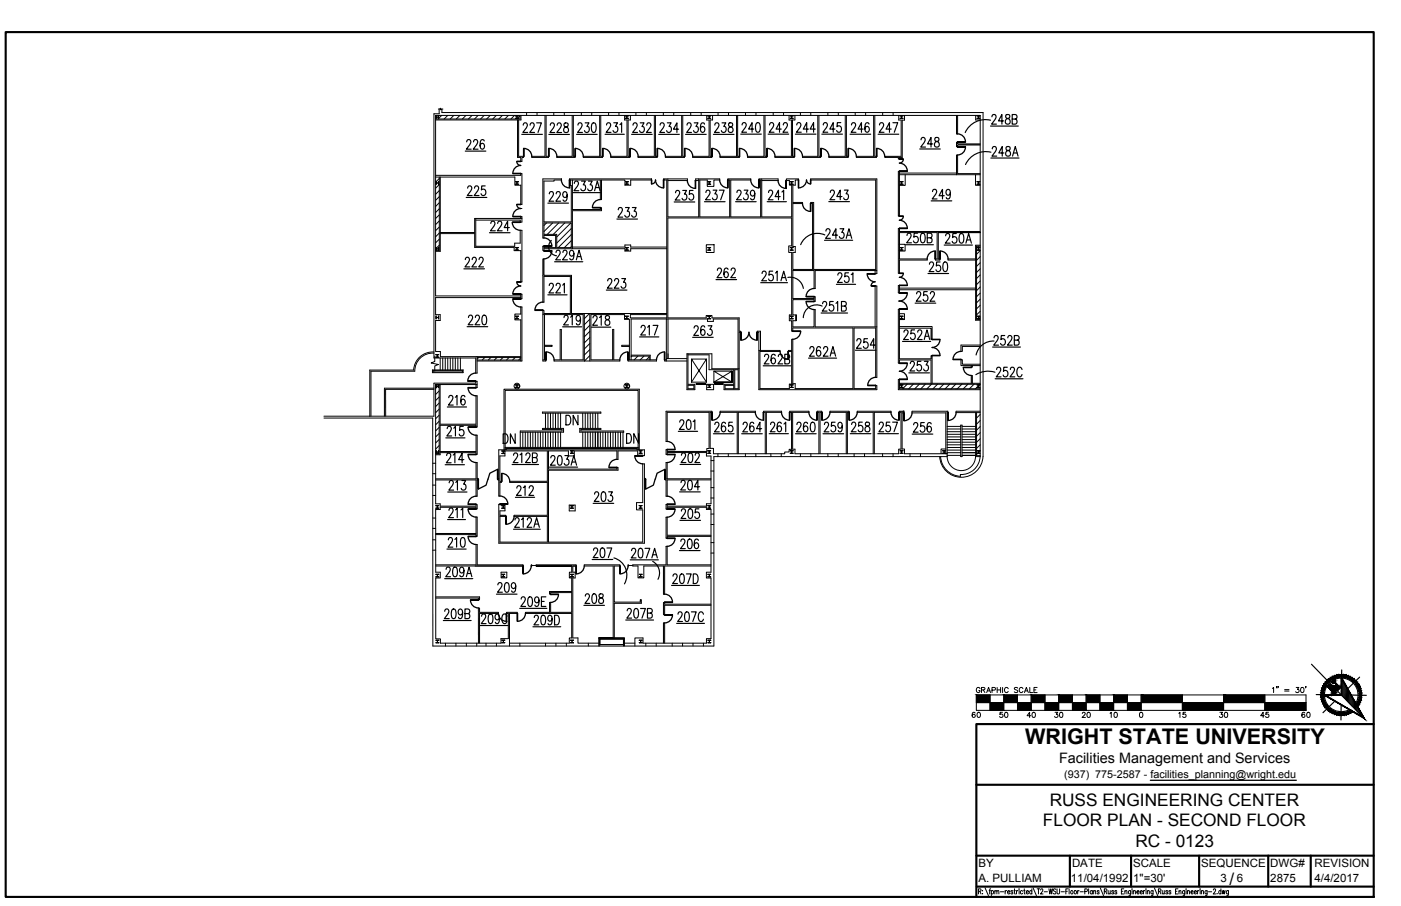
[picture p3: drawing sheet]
<svg xmlns="http://www.w3.org/2000/svg" width="432mm" height="279mm" viewBox="0 0 432 279" stroke-linecap="round" stroke-linejoin="round" font-family="sans-serif">
<defs><g id="words">
<text font-size="6.7" x="315.9" y="229.5">WRIGHT STATE UNIVERSITY</text>
<g font-size="6.2">
<text x="154.2" y="137.9">DN</text>
<text x="173.6" y="132.3">DN</text>
<text x="192.3" y="137.9">DN</text>
</g>
<g font-size="5.3">
<text x="323.5" y="248.4">RUSS ENGINEERING CENTER</text>
<text x="321.5" y="254.9">FLOOR PLAN - SECOND FLOOR</text>
<text x="349.9" y="261.3">RC - 0123</text>
<text x="378.9" y="272.8">/</text>
</g>
<g font-size="4.9">
<text x="298.8" y="222.6">60</text>
<text x="307.3" y="222.6">50</text>
<text x="315.7" y="222.6">40</text>
<text x="324.2" y="222.6">30</text>
<text x="332.7" y="222.6">20</text>
<text x="341.1" y="222.6">10</text>
<text x="362.3" y="222.6">15</text>
<text x="375" y="222.6">30</text>
<text x="387.7" y="222.6">45</text>
<text x="400.4" y="222.6">60</text>
</g>
<text font-size="4.4" x="326.4" y="235.4">Facilities Management and Services</text>
<g font-size="3.5">
<text x="301.6" y="267.4">BY</text>
<text x="330.4" y="267.4">DATE</text>
<text x="349.3" y="267.4">SCALE</text>
<text x="370.2" y="267.4">SEQUENCE</text>
<text x="391.5" y="267.4">DWG#</text>
<text x="405.2" y="267.4">REVISION</text>
<text x="301.6" y="272.1">A. PULLIAM</text>
<text x="330.1" y="272.1">11/04/1992</text>
<text x="349.3" y="272.1">1&quot;=30'</text>
<text x="376.2" y="272.1">3</text>
<text x="381.2" y="272.1">6</text>
<text x="391.5" y="272.1">2875</text>
<text x="405.1" y="272.1">4/4/2017</text>
</g>
<text font-size="3.3" x="328" y="239.9">(937) 775-2587 - facilities_planning@wright.edu</text>
</g></defs>
<!-- layer: A-EXISTING -->
<g fill="none" stroke="#000" stroke-width=".31">
<path d="M134.4 35.7h.1M134.4 36.5h.1M134.4 35.7v.8M134.4 36.2l.7-.1v.4M134.4 36l.1 .1M134.4 35.7v.3M134.4 36.2v.3M135.1 33.6h.5l.1-.2 .2 .5 .1-.3h.5M135.1 36.5h.1M135.1 35.7v.4h-.6M135.2 35.7h-.1M135.2 35.7v.8"/>
<path d="M135.4 33.6v1.5h-1.7v75.3h12.9v4.7h.4v-5.1M136.2 33.6v1.1h166.8v106.1a6.7 6.7 0 0 1-6.7 6.4 6.7 6.7 0 0 1-6.7-6.4M158.9 35.7l.4 .1v.6M158.9 35.7h.9M158.9 36.5h.9M158.9 35.7h.1M158.9 36.5h.1M159.3 36.5h-.4M159.3 36.4l-.1 .1M159.5 37v11.5h1v1.3h.4v-1.3h.5v-.3h-1.6v-11.2M159.7 35.8h-.3v.6l.4 .1M159.8 35.7h.1"/>
<path d="M159.8 36.5h.1M159.8 35.7l-.1 .1M160.3 35.6v1.1h-26M160.6 35.6v1.4h-26.3M162.3 34.7v.9M165.5 34.7v.9M168 35.6v12.6h-4.1v.3h5.2v-.3h-.8v-12.6M170.7 34.7v.9M173.9 34.7v.9M176.4 35.6v12.6h-4.8v.3h5.6v-.3h-.5v-12.6M179.2 34.7v.9M182.4 34.7v.9"/>
<path d="M184.8 35.6v12.6h-5v.3h5.9v-.3h-.5v-12.6M187.6 34.7v.9M190.8 34.7v.9M192.5 35.6v1.4h.7v11.2h-5v.3h5.9v-.3h-.5v-11.2h.7v-1.4M192.8 35.7v.1M192.8 35.7h.8M192.8 36.5h.8M192.8 35.7h.1M192.8 36.5h.1M192.8 35.8h.3l.1 .6-.4 .1M193.2 36.4l.1 .1M193.3 35.7l-.1 .7"/>
<path d="M193.3 36.5h.3M193.6 35.7h.1M193.6 36.5h.1M193.6 35.7l-.3 .1M196 34.7v.9M199.2 34.7v.9M201.7 35.6v12.6h-5v.3h5.8v-.3h-.5v-12.6M204.4 34.7v.9M207.7 34.7v.9M210.1 35.6v12.6h-5v.3h5.9v-.3h-.6v-12.6M212.9 34.7v.9M216.1 34.7v.9"/>
<path d="M217.8 35.6v1.4h.7v11.2h-5v.3h5.9v-.3h-.5v-11.2h.7v-1.4M218.2 35.7v.1M218.2 36.5h.8M218.2 36.5h.1M218.2 35.8h.4M218.6 35.8v.6M218.6 36.4l-.4 .1M218.6 36.4l.1 .1M218.7 36.5h.3M219 35.7h-.8M219 35.7h.1M219 36.5h.1"/>
<path d="M219 35.7l-.4 .1M221.3 34.7v.9M224.5 34.7v.9M227 35.6v12.6h-5.1v.3h6v-.3h-.6v-12.6M229.8 34.7v.9M233 34.7v.9M235.5 35.6v12.6h-5.1v.3h5.9v-.3h-.5v-12.6M238.3 34.7v.9M241.5 34.7v.9M243.2 35.6v1.4h.7v11.2h-5v.3h5.9v-.3h-.5v-11.2h.7v-1.4M243.6 35.7l.3 .1M243.6 35.7h.8"/>
<path d="M243.6 36.5h.8M243.6 35.7h.1M243.6 36.5h.1M243.9 35.7l.1 .7M243.9 36.5h-.3M244 36.4l-.1 .1M244.4 35.8h-.4v.6l.4 .1M244.4 35.7h.1M244.4 36.5h.1M244.4 35.7v.1M246.7 34.7v.9M249.9 34.7v.9"/>
<path d="M252 35.6v12.6h-4.7v.3h5.6v-.3h-.5v-12.6M255.2 34.7v.9M258.4 34.7v.9M260.5 35.6v12.6h-5v.3h5.9v-.3h-.5v-12.6M263.6 34.7v.9M266.8 34.7v.9M269.3 35.6v12.6h-5.4v.3h6.2v-.3h-.5v-12.6M272 34.7v.9M275.3 34.7v.9M277 35.6v1.4h.7v11.2h-5v.3h4.2v.5h.3v-.5h.9v-11.4h.7v-1.5M277.4 35.7l.1 .1M277.4 36.5h.9"/>
<path d="M277.4 36.5h.1M277.5 35.8h.3v.6l-.4 .1M277.9 36.4v.1M278 36.5h.3M278.3 35.7h-.9M278.3 35.7h.1M278.3 36.5h.1M278.3 35.7l-.4 .1v.6M294.8 35.6v5.7h.3v-5.7M300.7 35.6v1.4h1.4M301.1 35.7l.4 .1v.6M301.2 35.7h.8"/>
<path d="M301.2 36.5h.8M301.2 35.7h.1M301.2 36.5h.1M301.5 36.5h-.4M301.5 36.4v.1M302 35.8h-.4v.6l.4 .1M302 35.7l-.1 .1M302 35.7h.1M302 36.5h.1M134.3 54.1h26.2v-.5h.4v9.4h-.4v-5.9h-1.8v-2.5h-24.4M134.4 56h.1M134.4 56.8h.1"/>
<path d="M134.4 56v.8M134.4 56v.4M134.4 56.5v.3M134.5 56.4l-.1 .1M135.1 56v.4l-.7-.1M135.2 56h-.1M135.2 56v.8l-.1-.3h-.6M135.4 54.6v22.6h-1.1M135.7 54.6v22.9h-1.4M158.9 56l.4 .1M158.9 56h.9M158.9 56h.1"/>
<path d="M159.2 56.1h.1M159.3 56.1v.7h-.4h.9M159.7 56.8h.1M159.8 56h.1M159.8 56l-.4 .1v.7h.3M175.6 55.2h25.2v.3h-6.4v1.6h-1.8v-1.6h-7.2v6h-.4v-6h-9.4zM175.8 55.5v1.7h.3v11.2h-8.4v-12.6h3v-.3h2.4v-.3h-5.8v18.2h.4v-.8h3.6v3.8h-3.6v-.5h-.4v1.4h.4v-.6h24.9v.7h1.8v-.7h11.1M176.4 55.5v9.1h8.6v-.5h.4v.9h-9v11.7M192.8 56l.4 .1v.6l-.4 .1M192.8 56h.8M192.8 56h.1M192.8 56.8h.1"/>
<path d="M193.2 56.1l.1 .7M193.3 56.1h-.1M193.3 56.8h.3h-.8M193.6 56h.1M193.6 56l-.3 .1M204.6 55.2v.3h.9v41.2h-29.4v-11.8h-8.4v-5.1h-.4v13.4h.4v-7.9h8.1v11.4h-8.1v-1h-.4v15.6h.9v-.3h-.9M204.6 55.2h7.3v.5h-6.1M204.6 55.2v.3M205.8 55.2v11.7h9.5v-11.7M215.3 55.7h-.9v-.5h7.4v.3h-1.8v2h-2v-2h-2.3v11.4h9.2v-11.4h-.5v-.3h7v.3h-6.2v11.4h9.2v-11.4h-.5v-.3h5.9v.5h-5M218.2 56l.4 .1M218.2 56h.8"/>
<path d="M218.2 56h.1M218.2 56.8h.1M218.6 56.1v.6M218.6 56.7l-.4 .1M218.6 56.7l.4 .1h-.8M218.7 56.1h-.1M219 56h.1M219 56l-.3 .1M234.8 55.2v11.7h9.2v-9.8h-.7v-1.4h-.9v-.5h3.7v.3h-1v1.6h-.7v5.3h2.9v.4h-2.9v13.2h.7v1.8h-.7v5.3h6v-20.3h-.5v-.4h.9v20.7h19.1v-27.6h-20v-.3h20.3v29.2h-.5v-1M243.6 56l.3 .1M243.6 56h.8M243.6 56h.1"/>
<path d="M243.9 56.1h.1M243.9 56.8h-.3h.8M244 56.1l-.1 .7M244.4 56.8h.1M244.4 56h.1M244.4 56l-.4 .1v.7h.4M276.9 52.8h.3v13.9h-.3zM277.2 53.9h24.9M277.2 53.4h17.6M277.4 56l.4 .1v.6l-.3 .1M277.4 56h.1M277.4 56h.9"/>
<path d="M277.5 56.8h-.1M277.9 56.1v.7h.4h-.9M277.9 56.1h.1M278.3 56h.1M278.3 56l-.3 .1M279 53.9v3.3h-1.8M300.7 53.9v3.2h1.4M301.1 56l.4 .1M301.2 56h.1M301.2 56h.8M301.5 56.1h.1M301.5 56.1v.7h-.3h.8"/>
<path d="M301.9 56.8h.1M302 56l-.4 .1v.7h.4M302 56h.1M302.1 44.4h-7v-.5h-.3v1.3h.3v-.5h7M302.1 53.5h-7v-5.7h-.3v6.1M134.4 76.3h.1M134.4 77.2h.1M134.4 76.3v.9M134.4 76.3v.4M134.4 76.7h.1M134.5 76.8h-.1M134.5 76.7h.6"/>
<path d="M135.1 76.7l.1-.4v.9M135.1 76.8v.3M135.1 76.8h-.7v.4M135.1 77.1l.1 .1M146.6 67.4v8.6h12v-1h1.7v-4h.6v15.9h-.4v-9.6h-2v-1h-12.2v-4.3h-10.6M158.9 77.2h.9M158.9 77.1v.1M158.9 77.1h.1M159.2 76.4h.1M159.3 76.4h-.4l.9-.1-.4 .1M159.3 76.4l-.1 .7M159.4 76.4v.7"/>
<path d="M159.7 77.1h.1M159.8 77.1v.1M160.5 67.4v-.6h.4v1.7h-.6v-.6h-13.7M160.5 64.3h.4M160.9 67.4h-14.6v4.3h-10.6M167.7 68.8h8.4v7.6h-4.5v-4.1h-3.9zM176.4 76.2h16.2v-.6h1.8v.6h11.1M192.8 77.2h.8M192.8 77.1v.1M192.8 77.1h.1M193.1 76.4v.7M193.1 76.4h-.3l.8-.1-.3 .1"/>
<path d="M193.3 76.4v.7M193.6 77.1h.1M193.6 77.1v.1M217.7 75.5h2.4v2.4h-2.4zM218.2 76.4h.3M218.2 76.4l.8-.1-.3 .1-.1 .7M218.2 77.2h.8M218.2 77.1v.1M218.2 77.1h.1M218.5 76.4h.1M218.6 76.4v.7M218.6 77.1h-.1"/>
<path d="M218.6 77.1h.1M218.7 76.4h-.1M219 77.1h.1M219 77.1v.1M243.6 77.2h.8M243.6 77.1v.1M243.6 77.1h.1M243.9 76.4h.1M243.9 76.4h-.3l.8-.1-.3 .1M244 76.4l-.1 .7M244.1 76.4v.7M244.4 77.1h.1"/>
<path d="M244.4 77.1v.1M277.2 70.5v.9v-.9h-.3v13.8h.3v-4.1h8.6v-.3h-8.6v-8.2h11.6v8.2h-.5v.3h1.4v-.3h-.5v-8.2M277.2 75.3h1.8v2.1h-1.8M277.2 71.4h24.9M277.4 76.4h.4M277.4 76.4l.9-.1-.3 .1M277.4 77.1v.1M277.4 77.2h.9M277.5 77.1h-.1M277.8 76.4v.7M277.9 76.4v.7M277.9 76.4h.1"/>
<path d="M278.2 77.1h.1M278.3 77.1v.1M300.7 79.9h-8.5v.3h8.5M301.2 77.1v.1M301.2 77.2h.8M301.2 77.1h-.1M301.5 76.4h.1M301.5 76.4h-.4l.9-.1-.3 .1M301.5 76.4v.7M301.6 76.4v.7M301.9 77.1h.1M302 77.1v.1"/>
<path d="M302.1 71.7h-12.9h12.9M302.1 75.6h-1.4v23.2h1.4M302.1 75.9h-1.1v22.6h1.1M134.4 97.5h.1M134.4 98.3h.1M134.4 97.5v.8M134.4 97.5v.3M134.4 98l.7-.1v.4M134.4 97.8l.1 .1M134.4 98v.3M134.5 97.9h.6l.1-.4v.8M135.1 98.3h.1"/>
<path d="M158.9 98.3h.9M158.9 98.3h.1M159.3 98.3h-.4M159.3 98.2l-.1 .1M159.7 97.6h-.3v.6l.4 .1M159.8 97.5h-.9l.4 .1v.6M159.8 98.3h.1M159.8 97.5l-.1 .1M160.5 91.8h-26.2v5.2h1.4v1.8h-1.4v9.6h1.4v1.6h24.8M160.5 91.3h-26.2v-55.7h167.8v105.2h-1.4v-13.6M160.5 90.7h.4v1.4h-.4zM167.3 97h12.4v14h-6.7v-9.4h-.4v9.4h-1.8v.3h20.2v-.3h-1.8v-9.4h-.4v9.4h-6.7v-14h10.4v1.5h1.5v12.5"/>
<path d="M167.8 97v14M180.1 96.7v14.6M181.8 96.7v14.6M192.8 97.5v.1M192.8 97.5h.8l-.3 .1M192.8 98.3h.8M192.8 98.3h.1M192.8 97.6h.3l.1 .6-.4 .1M193.2 98.2l.1 .1M193.3 97.6l-.1 .6M193.3 98.3h.3M193.6 98.3h.1"/>
<path d="M194.3 97h11.2v1h-11.2zM205.4 98.4v12.9M205.9 98.4v12.2h5.8M218.2 97.5v.1M218.2 97.5h.8l-.4 .1M218.2 98.3h.8M218.2 98.3h.1M218.2 97.6h.4M218.6 97.6v.6M218.6 98.2l-.4 .1M218.6 98.2l.1 .1M218.7 98.3h.3"/>
<path d="M219 98.3h.1M243.6 98.3h.8M243.6 98.3h.1M243.9 97.6l.1 .6M243.9 98.3h-.3M244 98.2l-.1 .1M244.4 97.6h-.4v.6l.4 .1M244.4 97.5h-.8l.3 .1M244.4 98.3h.1M244.4 97.5v.1M245.4 98.9h-1v1.9h6.5v-5.3h.3v5.3h19M245.4 98.9v-1.8v1.8"/>
<path d="M270.2 83.4h-19v5.6h-.3v-5.6h-6.5v8.7h6.5v-.6h.3v1.4h-.3v-.5h-6.5v4.7h1M276.9 88.1h.3v2.2h-.3zM276.9 92.9h.3M277.2 96.7h1.6v1.8h-1.6M277.2 88.9h23.5M277.2 89.4h23.5M277.4 97.5l.1 .1M277.4 97.5h.9l-.4 .1v.6M277.4 98.3h.1M277.4 98.3h.9M277.5 97.6h.3v.6l-.4 .1M277.9 98.2v.1"/>
<path d="M278 98.3h.3M278.3 98.3h.1M301.2 98.3h.1M301.2 98.3h.8M301.5 98.3h-.4M301.5 98.2v.1M302 97.6h-.4v.6l.4 .1M302 97.5l-.1 .1M302 97.5h-.9l.4 .1v.6M302 98.3h.1M133.3 114.1h9.4v.8h-9.4zM133.5 114.3h9v.4h-9z"/>
<path d="M133.7 108.5a5.9 5.9 0 0 0-6.2 5.6h-13.5v14.2M133.7 108.9a5.5 5.5 0 0 0-5.9 5.6h-13.5v13.8M133.7 119.7h-15.2v8.6M134 109.9v1.6l-1.1 .4 2.2 .5-1.1 .5v1.6M134.3 109.4h.1M134.4 118.7h.1M134.4 119.5h.1M134.4 110.2h.1M134.4 118.7v.8M134.4 110.2h.8M134.4 118.6v.4M134.4 109.4h.3v.7l-.4 .1"/>
<path d="M134.4 119.2h.7M134.4 119l.1 .1M134.4 119.2v.3M134.8 110.1h.1M134.9 110.1l.3 .1M135.1 119l-.6 .1M135.1 118.7v.3M135.2 118.6l-.1 .1M135.2 118.7v.8l-.1-.3M135.2 109.3l-.8 .1M135.2 109.3v.1M135.2 110.2h.1"/>
<path d="M135.2 109.4h-.4v.7M135.4 118.6v21.3h-1.1M135.7 118.6v12.2h11v-8.7h.4v9.6h-.4v-.5h-11v8h11v-5h.4v5.9h-.4v-.5h-11v.6h-1.4M135.7 110.4v3.7M136.5 110.4v3.7M137.2 110.4v3.7M138 110.4v3.7M138.8 110.4v3.7M139.6 110.4v3.7M140.3 110.4v3.7M141.1 110.4v3.7M141.9 110.4v3.7"/>
<path d="M146.7 118.6v.9h.4l-.1-1.9h-.4v.6h-12.9v10.1h-33.9M147 111.3h13.9v-16.6h-.4v2.2h-1.8v1.8h1.8v12.6M147 111h13.5M147 110.3h13.5M147 118.6h-12.7v21.3M158.9 118.7h.4M158.9 118.7h.9M158.9 119.5h.9M158.9 118.7h.1M158.9 119.5h.1M159.2 118.7l.1 .1M159.3 119.4l-.4 .1"/>
<path d="M159.3 119.4h-.1M159.3 118.8v.6M159.4 119.4h.3M159.4 118.8v.6M159.7 119.4l.1 .1M159.8 118.7h.1M159.8 119.5h.1M159.8 118.7l-.4 .1M167.8 106.5h2.4v.3h-2.4M192.8 118.7l.4 .1M192.8 118.7h.8M192.8 119.5h.8"/>
<path d="M192.8 118.7h.1M192.8 119.5h.1M192.8 119.4v.1M193.2 119.4h-.4M193.2 118.8v.6M193.3 118.7l-.1 .1M193.3 119.4l.3 .1M193.6 111h8.7v.3h-8.7zM193.6 118.7h.1M193.6 119.5h.1M193.6 118.7h-.3M194 106.5h-2.3v.3h2.3"/>
<path d="M194.5 111v-12.6h23.6v.7h1.8v-.7h7.6v15.3M194.5 109.5h5.9v1.5M194.5 109.8h5.6v1.2M205.4 111h-.5v.3h6.8M205.9 109.1v1.5h-.5M212 109.1v9.4h2.2v1.7h-2.5v-11.1h7.7v4.6h8.4M212 118.8h1.9v1.1h-1.9zM213.1 117.8l4.6-7.1h-4.6l4.6 7.1M213.1 110.7v7.1M213.1 117.8h4.6M217.7 110.7v7.1M217.8 118.5h2.1v1.7h-2.1z"/>
<path d="M218.2 118.7h.8M218.2 119.5h.8M218.2 118.7h.1M218.2 119.5h.1M218.6 118.8v.6M218.7 119.4l-.5 .1M218.7 119.4l.3 .1M219 118.7h.1M219 119.5h.1M220 117.8h5.6h-5.6M220 117.8l5.6-3.3h-5.6l5.6 3.3M220 114.5v3.3"/>
<path d="M223.5 118.8h2.6v1.1h-2.6zM225.6 114.5v3.3zM226.5 114h1v5.9h-1zM233.9 108.1h6.5v.3h-6.2v11.4h9.1v-1.3h.7v-10.1h-1v-.3h1v-3.5h.3v13.7h.8v1.5h17.8v-18.7h-18.6v1h-.3v-3.2h-.7v-1.8h.7v-19.3h-.9v-2h.9v-8.6h-38.2v30.8h11.8v-.7h1.8v.7h8.4v4.1h.5v.4h-.5v17.7h-4.6v-1.7h2.9v-4.5h-7.6v-4.6h-6.5M243.6 118.7h.3M243.6 118.7h.8M243.6 119.5h.8M243.6 118.7h.1M243.6 119.5h.1M244 118.8l-.1 .6-.3 .1M244 119.4h-.1M244 119.4h.4"/>
<path d="M244 118.8v.6M244.4 119.4v.1M244.4 118.7h.1M244.4 119.5h.1M244.4 118.7l-.4 .1M269.7 100.8v-12.6h.5v28.2h-.3v-15.3h-6.7v18.7h6.7v-.9h.3v1.3h-36.3v-17.7h-.5v-.4h1v6M277.2 100.7h10.1v3.9h-.4v-3.4h-9.7M277.2 118.2h24.9M277.2 118.5h24.9M277.4 118.7l.4 .1M277.4 118.7h.1M277.4 119.5h.1"/>
<path d="M277.4 118.7h.9M277.4 119.5h.9M277.8 118.8v.6M277.8 119.4l-.4 .1M277.9 119.4h.1M277.9 118.8v.6M277.9 118.7v.1M278 119.4l.3 .1M278.3 118.7h.1M278.3 119.5h.1M278.3 118.7h-.3M286.9 118.2v-7.2h-9.7v1h-.3v-16.6h.3v15.3h9.7v-1h.4v8.5"/>
<path d="M299.4 112.7v.6h.3v-.6M299.4 118.2v-2.4h.3v2.4M301.1 118.7h.4M301.2 118.7h.1M301.2 119.5h.1M301.2 118.7h.8M301.2 119.5h.8M301.5 118.7v.1M301.5 119.4l-.4 .1M301.5 119.4h.1M301.5 118.8v.6M301.6 119.4h.4"/>
<path d="M301.6 118.8v.6M301.9 119.4l.1 .1M302 118.7l-.4 .1M302 118.7h.1M302 119.5h.1M302.1 106.4h-5.9v2h.4v-1.6h5.5M302.1 112.3h-5.5v-1.4h-.4v1.8h5.9M302.1 119.9h-24.9v-2.9h-.3v3.2h25.2M133.7 120.1h-14.9l.1 8.2M134.3 139.9v15.5h1.4v.7h11v-.5h.4v1.3h-.4v-.5h-11v.7h-1.4v19.4h1.4v1.8h-1.4v18.7h1.4v1.3h18.7v-1.4h2.3v-7.7h-.6v-.4h3.3v.4h-2.4v10M134.4 139h.1M134.4 139.8h.1"/>
<path d="M134.4 139v.8M134.4 139v.3M134.4 139.3l.1 .1M134.5 139.4l-.1 .1M134.5 139.4h.6M135.1 139.4l-.7 .1v.3M135.1 139v.4M135.2 139h-.1M135.2 139v.8l-.1-.4M155.3 138.7v-18.7h41.7v18.7M155.7 138.7v-18.3h41v18.3M155.7 138h41"/>
<path d="M156.1 138.3h40.2M160.4 133.3h13.3M160.4 132.9h12.8M162.7 133.3v4.7M163.5 133.3v4.7M164.2 133.3v4.7M165 133.3v4.7M165.8 133.3v4.7M166.6 133.3v4.7M167.2 127.1h18v.3h-18zM167.3 133.3v4.7M168.1 127.4v4.7"/>
<path d="M168.1 133.3v4.7M168.9 127.4v4.7M168.9 133.3v4.7M169.7 127.4v4.7M169.7 133.3v4.7M170.4 127.4v4.7M170.4 133.3v4.7M171.2 127.4v4.7M171.2 133.3v4.7M172 133.3v4.7M172.8 133.3v4.7M173.7 132.1h-6.5v.4h6"/>
<path d="M175.8 139l.4 .1M175.8 139h.9M175.8 139h.1M176.2 139v.1M176.2 139.8h-.4h.9M176.2 139.1v.7M176.3 139v.7l.3 .1M176.4 139.1h.2M176.6 139.7l.1 .1M176.7 139h.1M176.7 139l-.1 .1M178.7 132.1h6.5v.4h-6.2"/>
<path d="M178.7 133.3h13.5M179 132.9h13.2M179.6 133.3v4.7M180.4 133.3v4.7M181.2 133.3v4.7M181.9 127.4v4.7M181.9 133.3v4.7M182.7 127.4v4.7M182.7 133.3v4.7M183.5 127.4v4.7M183.5 133.3v4.7M184.2 127.4l.1 4.7"/>
<path d="M184.3 133.3v4.7M185 133.3v4.7M185.8 133.3v4.7M186.6 133.3v4.7M187.4 133.3v4.7M188.1 133.3v4.7M188.9 133.3v4.7M189.7 133.3v4.7M190.5 139.1v2.6h-.4v-2.6h-13.1v1.5h-1.8v-1.5h-6.1v5.6h21v-.5h.4v.8h-21.4v22.2h29v-10h-1.9v-2.2h1.9v-11.9h.5v24.4h-44.9v-12h1.9M196.5 139.1v1.2h1.6v.2h-1.9M218.2 139l.3 .1M218.2 139h.1"/>
<path d="M218.2 139h.8M218.2 139.7v.1M218.5 139l.1 .1M218.6 139.1v.6M218.6 139.7l-.4 .1M218.6 139.7l.4 .1h-.8M218.7 139l-.1 .1M219 139h.1M219 139l-.3 .1-.1 .6M221.3 139.9v.9M224.5 139.9v.9M227.2 139.9v-12.7h-5.3v-.4h10.9v.4h-5.2v12.7"/>
<path d="M229.7 139.9v.9M233 139.9v.9M235.9 139.9v-12.7h-.6v-.4h5.6v.4h-4.7v12.7M237.6 139.9v.9M240.8 139.9v.9M243.6 139l.3 .1M243.6 139h.1M243.6 139h.8M243.9 139l.1 .1M243.9 139.8h-.3h.8M244 139.1l-.1 .7M244.1 139l-.1 .7 .4 .1"/>
<path d="M244.4 139.7v.1M244.4 139h.1M244.4 139l-.3 .1M246.7 139.9v.9M249.9 139.9v.9M252.4 139.9v-12.7h-.5v-.4h1.4v.4h-.6v12.7M255.2 139.9v.9M258.4 139.9v.9M260.8 139.9v-12.7h-5v-.4h5.9v.4h-.5v12.7M263.2 139.9v.9M266.5 139.9v.9M269.1 139.9v-12.7h-4.9v-.4h10.4v.4h-5.1v12.7"/>
<path d="M272 139.9v.9M275.2 139.9v.9M277.4 139l.4 .1M277.4 139h.1M277.4 139h.9M277.5 139.7l-.1 .1M277.8 139v.7l-.3 .1M277.9 139.1v.6l.4 .1h-.9M277.9 139v.1M278 127.3h.6v-.5h-1.5v.4h.6v11.3h-.7v1.4h-32v-1.4h-.7v-11.3h5v-.4h-5.9v.4h.6v11.4h-.8v.8h-1.4v.5h-21.9v-1.6h-1v-11.1h.5v-.4h-14.1v9.4h.3v-9h12.9v11.1h-.7v.9h-12.2v-.5h-.3v1.4h.3v-.5h12.1v1h1.4v14.8h-1.4v.7h-12.1v-.5h-.3v1.4h.3v-.6h12.1v.7h1.4v19.4h-1.4v1.8h1.4v18.6h-1.4v1.4h-19.5v-1.6h-2.5v2.5M278 126.8v11.7h.8v1.4h13.1M278.3 139h.1"/>
<path d="M278.3 139l-.3 .1M278.6 127h.1M280.5 139.9v.9M283.7 139.9v.9M290.5 139l.1 .1M290.6 139h.8M290.6 139.8h.8M290.6 139h.1M290.6 139.7l-.1 .1M290.6 139.1h.3M290.9 139v.7l-.3 .1M291.1 139l-.1 .7 .4 .1"/>
<path d="M291.1 139.1h.3M291.4 139.7v.1M291.4 139v.1M291.4 139h.1M291.5 138.5h-1.5v1.4M291.9 127.2h.2v-.4h-11v.5h10.4v12.6M291.9 126.8v14h-71.9v58.4h-86.6v-70.3h-33.6M291.9 139.6h4.2M291.9 131.5h4.2M291.9 132.3h4.2M291.9 133.1h4.2M291.9 133.9h4.2"/>
<path d="M291.9 134.7h4.2M291.9 135.6h4.2M291.9 136.4h4.2M291.9 137.2h4.2M291.9 138h4.2M291.9 138.8h4.2M296.1 131.1h.4v9.7h-.4zM296.5 139.6h4.2M296.5 131.5h4.2M296.5 132.3h4.2M296.5 133.1h4.2M296.5 133.9h4.2"/>
<path d="M296.5 134.7h4.2M296.5 135.6h4.2M296.5 136.4h4.2M296.5 137.2h4.2M296.5 138h4.2M296.5 138.8h4.2M301 127.2v13.3h1.1M301.1 139l.4 .1M301.2 139h.1M301.2 139h.8M301.5 139v.1M301.5 139.1v.6l-.4 .1h.9"/>
<path d="M301.6 139v.7l.4 .1M301.9 139.7l.1 .1M302 139l-.3 .1M302 139h.1M302.1 126.8h-7.4v.4h7.4M133.4 142.9h.9M133.4 149.6h.9M133.4 146.1h.9M133.4 152.8h.9M133.4 159.8h.9M134.3 147.7h12.4v-5.1h.4v10.4h-.4v-5h-12.4M134.3 155.9l.1 .1"/>
<path d="M134.4 155.9h.8l-.4 .1 .1 .7M134.4 156.8h.8M134.4 156.7v.1M134.4 156.7h-.1M134.4 156h.3v.7M135.2 156.7h.1M135.2 156.7v.1M147.1 147.5h.3v.5h-.3M153.7 147.5h-.2v.5h.2M154.1 153v-4.2h.5v-.4h-.5v-7.8h1.5v-1.5h13.1v9.3h-11.6v.4h11.6v10.1h-10.3v.4h10.3v7.9h-14.6v-7.9h1.8v-.4h-1.8v-1.4h1.5v-1.8l-1.5-.2M154.7 156.8h.8M154.7 156.7v.1"/>
<path d="M154.7 156.7h.1M155.1 156.6l-.1 .1M155.1 156v.6M155.1 156.6l.1 .1M155.5 156.7h.1M155.5 156h-.4M155.5 155.9h-.8l.4 .1M155.5 156.7v.1M155.5 155.9v.1M175.4 155.8h1.9v1.8h-1.9zM175.8 156.8h.9M175.8 156.7v.1"/>
<path d="M175.9 156.7h-.1M176.6 156.7h.1M176.6 156h-.3v.7M176.7 155.9h-.9l.4 .1v.7M176.7 156.7v.1M176.7 155.9l-.1 .1M197 155.9v.1M197 155.9h.9l-.4 .1v.7M197 156.8h.9M197 156.7v.1M197 156.7h.1M197.1 156h.3"/>
<path d="M197.4 156v.7M197.8 156.7h.1M197.9 156.7v.1M198.1 140.5h.5v-1.8h-44.9v14.3h.4M198.6 147.5h.3v.5h-.3M205.3 147.5h-.3v.5h.3M218.2 155.9v.1M218.2 155.9h.8l-.4 .1M218.2 156.7v.1M218.2 156.8h.8M218.2 156.7h.1M218.2 156h.4"/>
<path d="M218.6 156.6l-.1 .1M218.6 156v.6M218.6 156.6l.1 .1M219 156.7h.1M219 156.7v.1M219.1 147.7h-13.5v-5.1h-.3v10.4h.3v-5h13.5M219.1 142h.9M219.1 145.3h.9M219.1 153.6h.9M219.1 150.4h.9M219.1 158.5h.9M289.9 140.8a6.4 6.4 0 0 0 6.1 6.1"/>
<path d="M291.9 140.4h4.2M291.9 140.8a4.4 4.4 0 0 0 4.4 4.3 4.4 4.4 0 0 0 4.4-4.3M296 146.3v.6M296.5 140.4h4.2M302.1 140.8a5.8 5.8 0 0 1-6.1 5.5M133.4 163h.9M133.4 166.5h.9M133.4 169.7h.9M134.3 164.5h12.4v-5h.4v5.9h-.4v-.5h-12.4M134.3 174.2h12.4v-6.3h.4v6.3h14.1v.4h-26.9M134.4 177.1v.1M134.4 177.1h.8l-.3 .1"/>
<path d="M134.4 177.9h.8M134.4 177.9h.1M134.4 177.8v.1M134.4 177.2h.4v.6l-.4 .1M134.8 177.8l.1 .1M134.9 177.1l-.1 .7M134.9 177.9h.3M135.2 177.9h.1M154.4 176.5h1.8v1.7h-1.8zM154.7 177.1v.1M154.7 177.1h.8l-.3 .1v.6M154.7 177.9h.8"/>
<path d="M154.7 177.9h.1M154.7 177.2h.4v.6l-.4 .1M155.1 177.8l.1 .1M155.2 177.9h.3M155.5 177.9h.1M163.7 174.6v-.4l.2 .4M163.9 174.4h1.4M165.3 174.6v-.4h12.2v.4h-1v1.9h.8v1.7h-.8v18.5h1.6v1.6h6.4M165.3 174.6h10.9h-10.9M175.9 177.9h.8M175.9 177.9h.1M176.2 177.9h-.4"/>
<path d="M176.2 174.6v1.9h-.7v1.7h.7v4.2h-6.8v.8h.3v-.5h6.5v6.1h-6.5v-3h-.3v3h-7.5v.4h14.3v7.5h-.7v1.6h-18.5M176.2 177.8v.1M176.7 177.2h-.4v.6l.4 .1M176.7 177.1h-.9l.4 .1v.6M176.7 177.9h.1M176.7 177.1v.1M193.6 174.2l.1 .4zM193.7 174.4h1.3M197 177.9h.9M197 177.9h.1M197.4 177.1v.7M197.4 177.9h-.4"/>
<path d="M197.4 177.8v.1M197.8 177.8l.1 .1M197.8 177.2h-.3v.6l.3 .1M197.9 177.1h-.9l.4 .1M197.9 177.9h.1M197.9 177.1l-.1 .1M218.2 177.1v.1M218.2 177.1h.8l-.3 .1v.6M218.2 177.9h.1M218.2 177.9h.8M218.2 177.2h.4v.6l-.4 .1M218.6 177.8l.1 .1"/>
<path d="M218.7 177.9h.3M219 177.9h.1M219.1 174.2h-13.5v-5.7h-.3v5.7h-10.3v.4h1.6v3.6h1.8v-3.6h6.1v8.7h.3v-8.7h14.3M219.1 161.7h.9M219.1 167.3h.9M219.1 170.6h.9M219.1 165.1h-13.5v-5.6h-.3v6.4h.3v-.5h13.5M134.3 184.1h13.5v.9h-.4v-.6h-13.1M134.4 197.4l.3 .1M134.4 197.4h.8M134.4 198.3h.8M134.4 197.4h.1"/>
<path d="M134.4 198.2v.1M134.7 197.5h.1M134.8 197.5v.7h-.4M134.8 197.5l.1 .7M134.9 197.5h-.1M134.9 198.2h.3M135.2 198.2h.1M135.2 197.4h.1M135.2 198.2v.1M135.2 197.4l-.3 .1M137.3 198.3v.9M140.5 198.3v.9"/>
<path d="M143.7 198.3v.9M146.9 198.3v.9M147.5 198.3l-.1-10.8h.4v1.3h5.8v.4h-5.8v9.1M149.8 198.3v.9M153 198.3v.9M154.7 197.4l.1 .1M154.7 197.4h.9M154.7 198.2h.9M154.7 197.4h.1M154.7 198.2h.1M154.8 198.2h-.1M154.8 197.5h.3v.6l-.3 .1"/>
<path d="M155.2 197.5v.7h.4M155.2 197.5h-.1M155.6 197.4l-.4 .1M155.6 197.4h.1M155.6 198.2h.1M160.2 198.3v.9M168.1 198.3v.9M171.3 198.3v.9M174.6 198.3v.9M175.9 197.4l.4 .1M175.9 197.4h.8M175.9 198.3h.8"/>
<path d="M175.9 197.4h.1M175.9 198.2v.1M176.3 198.1l-.4 .1M176.3 197.5v.6M176.3 198.1l.4 .1M176.7 197.4h.1M176.7 198.2v.1M176.7 197.4l-.4 .1M181.3 198.3v.9M184.5 196.7v2.5M184.8 197h7.4v1.8h-7.4zM184.8 199.2v-2.2h7.4v2.2"/>
<path d="M184.8 198.8h7.4M192.5 196.7h-8h4.5v-22.1h-8.9v-.4h10.9v.4h-1.7v11.1h8v-.8h.4v1.1h-8.4v10.7h3.2v2.5M192.5 198.3h3.2M197 197.4l.4 .1M197 197.4h.9M197 198.3h.9M197 197.4h.1M197 198.2v.1M197.4 197.5h.1M197.4 197.5v.7h-.4M197.8 197.5h-.3v.6l.3 .1M197.9 197.4h.1"/>
<path d="M197.9 198.2v.1M197.9 197.4l-.1 .1M199 198.3v.9M202.2 198.3v.9M204.5 198.3v-6.2h.3v6.2M207.2 198.3v.9M210.4 198.3v.9M213.6 198.3v.9M216.8 198.3v.9M218.2 197.4l.4 .1M218.2 197.4h.1M218.2 198.2v.1"/>
<path d="M218.2 197.4h.9M218.2 198.3h.9M218.5 197.5h.1M218.6 198.2h-.4M218.6 197.5l-.1 .7M218.7 197.5v.7h.3M218.7 197.5h-.1M218.7 197.5h.3M219.1 197.4h.1M219.1 198.2v.1M219.1 197.4l-.1 .1M219.1 186.3h-14.3v-.5h-.3v3.8h.3v-2.9h14.3"/>
<circle cx="159.3" cy="119.1" r=".88"/>
<circle cx="193.2" cy="119.1" r=".88"/>
</g>
<!-- layer: ROOM-NUMBER -->
<g fill="none" stroke="#000" stroke-width=".36">
<path d="M161.3 38.6l.1-.4a.68 .68 0 0 1 .9-.2 .68 .68 0 0 1 .1 1l-1.2 1.8h1.4M163.4 38.6l.1-.4a.68 .68 0 0 1 1-.2 .68 .68 0 0 1 0 1l-1.2 1.8h1.5M165.4 37.9h1.5l-1.1 2.9M169.6 38.6l.1-.4a.68 .68 0 0 1 1-.1 .68 .68 0 0 1 .1 .9l-1.3 1.9h1.5M171.7 38.6l.1-.4a.68 .68 0 0 1 1-.1 .68 .68 0 0 1 .1 .9l-1.3 1.9h1.5M173.9 38.1v.8a1.18 1.18 0 0 1 1.1 .6 1.18 1.18 0 0 1 0 1.2 .92 .92 0 0 1-1.3-.7 .92 .92 0 0 1 1.1-1l.2-.1a.63 .63 0 0 0-.3-1zM178.1 38.6l.5-.7 .6 .1 .2 .4-.3 1-1.1 1.4h1.5M180.4 37.9h1.1l-.6 1.1a.86 .86 0 0 1 .7 1.2 .86 .86 0 0 1-1.4 .3l-.1-.2M182.6 38l.5-.1a1.77 1.77 0 0 1 .5 2.4l-.2 .4-.5 .1a2.32 2.32 0 0 1-.3-2.8zM186.9 38.6l.1-.5a.68 .68 0 0 1 1-.1 .68 .68 0 0 1 .1 1l-1.3 1.8h1.5M189.2 37.9h1.1l-.6 1.1a.87 .87 0 0 1 .7 1.2 .87 .87 0 0 1-1.3 .3l-.2-.2M191.1 38.4l.5-.5v2.9"/>
<path d="M195.1 38.6l.1-.4a.68 .68 0 0 1 1-.2 .68 .68 0 0 1 .1 1l-1.3 1.8h1.5M197.3 37.9h1.2l-.6 1.1a.85 .85 0 0 1 .7 1.3 .85 .85 0 0 1-1.5 0M199.3 38.6l.1-.4a.68 .68 0 0 1 1-.2 .68 .68 0 0 1 .1 1l-1.3 1.8h1.5M203.4 38.6l.5-.7 .6 .1 .2 .4-.3 1-1.1 1.4h1.5M205.7 37.9h1.1l-.6 1.1a.86 .86 0 0 1 .7 1.2 .86 .86 0 0 1-1.3 .3l-.1-.2M209.2 39.8h-1.6l1-1.9v2.9M211.7 38.6l.5-.7 .6 .1 .2 .4-.3 1-1.1 1.4h1.5M214 37.9h1.1l-.6 1.1a.86 .86 0 0 1 .7 1.2 .86 .86 0 0 1-1.3 .3l-.1-.2M217.1 38.3l-.1-.3-.5-.1a1.62 1.62 0 0 0-.6 1.9l.3 .9a.81 .81 0 0 0 1.1-.8 .81 .81 0 0 0-1.1-.7l-.3 .6M220.3 38.6l.4-.7 .7 .1 .2 .4-.3 1-1.1 1.4h1.5M222.5 37.9h1.2l-.6 1.1a.86 .86 0 0 1 .7 1.2 .86 .86 0 0 1-1.4 .3l-.1-.2M224.7 38v.9a1.18 1.18 0 0 1 1.1 .5 1.18 1.18 0 0 1-.1 1.3 .92 .92 0 0 1-1.3-.7 .92 .92 0 0 1 1.1-1l.2-.1a.62 .62 0 0 0-.3-1z"/>
<path d="M228.7 38.5l.1-.4a.68 .68 0 0 1 1-.1 .68 .68 0 0 1 .1 1l-1.3 1.8h1.5M232.3 39.8h-1.6l1.1-2v3M233.2 38l.5-.2a2.02 2.02 0 0 1 0 3h-.2a1.77 1.77 0 0 1-.5-2.4zM237.2 38.5l.1-.4a.68 .68 0 0 1 1-.1 .68 .68 0 0 1 .1 1l-1.3 1.8h1.5M240.8 39.8h-1.6l1.1-2v3M241.4 38.5l.1-.4a.68 .68 0 0 1 1-.1 .68 .68 0 0 1 .1 1l-1.3 1.8h1.5M245.6 38.5l.1-.4a.68 .68 0 0 1 .9-.1 .68 .68 0 0 1 .1 1l-1.2 1.8h1.4M249.2 39.8h-1.6l1-2v3M251.3 39.8h-1.6l1.1-2v3M253.7 38.5l.1-.4a.68 .68 0 0 1 1-.1 .68 .68 0 0 1 .1 1l-1.3 1.8h1.5M257.3 39.8h-1.6l1.1-2v3M259.1 37.8h-1l-.1 1.3a.94 .94 0 0 1 1.4 .5 .94 .94 0 0 1-1 1.2l-.5-.6"/>
<path d="M262.4 38.5l.1-.4a.68 .68 0 0 1 1-.1 .68 .68 0 0 1 .1 1l-1.3 1.8h1.5M266 39.8h-1.6l1.1-2v3M267.8 38.3l-.1-.3-.5-.2a2.29 2.29 0 0 0-.3 2.9 .81 .81 0 0 0 1-.8 .81 .81 0 0 0-1-.8l-.3 .7M271.1 38.5l.1-.4a.68 .68 0 0 1 .9-.1 .68 .68 0 0 1 .1 1l-1.2 1.8h1.5M274.7 39.8h-1.6l1-2v3M275.2 37.8h1.5l-1.1 3M305.3 38.9h8.6M305.3 37.1a6.8 6.8 0 0 0-7.8 3.8M305.7 36l.4-.7 .7 .1 .2 .5-.3 1-1.1 1.4h1.5M309.3 37.3h-1.6l1.1-2v3M310.1 35.4v.9a1.18 1.18 0 0 1 1.1 .6 1.18 1.18 0 0 1-.1 1.2 .92 .92 0 0 1-1.3-.7 .92 .92 0 0 1 1.1-1l.2-.1a.62 .62 0 0 0-.3-1zM312 36.7l1.2-.1 .3-.4-.3-.8-1.2-.1v3h.9a.83 .83 0 0 0 .6-.8 .83 .83 0 0 0-.6-.8"/>
<path d="M143.4 46.6h6.3M143.8 43.8l.1-.5a.68 .68 0 0 1 1-.1 .68 .68 0 0 1 .1 1l-1.3 1.8h1.5M144.1 58l.1-.4a.68 .68 0 0 1 1-.1 .68 .68 0 0 1 .1 1l-1.3 1.8h1.5M146 43.8l.1-.5a.68 .68 0 0 1 .9-.1 .68 .68 0 0 1 .1 1l-1.2 1.8h1.4M146.3 58l.1-.4a.68 .68 0 0 1 .9-.1 .68 .68 0 0 1 .1 1l-1.3 1.8h1.5M149.2 43.5l-.1-.3-.5-.2a2.32 2.32 0 0 0-.3 2.9 .82 .82 0 0 0 1-.8 .82 .82 0 0 0-1-.8l-.3 .7M149.5 57.3h-1l-.1 1.3a.94 .94 0 0 1 1.4 .5 .94 .94 0 0 1-1 1.2l-.5-.6M160.8 41.4h6.4M169.2 41.5h6.3M169.3 59.8l.4-.7 .7 .1 .2 .4-.3 1-1.1 1.5h1.5M171.4 59.8l.4-.7 .7 .1 .2 .4-.3 1-1.1 1.5h1.5M176.6 59.4h8.6"/>
<path d="M177 56.6l.1-.5a.68 .68 0 0 1 1-.1 .68 .68 0 0 1 .1 1l-1.3 1.8h1.5M177.7 41.4h6.4M179.2 55.9h1.2l-.6 1.1a.85 .85 0 0 1 .7 1.3 .85 .85 0 0 1-1.5 0M181.3 55.9h1.2l-.6 1.1a.85 .85 0 0 1 .7 1.3 .85 .85 0 0 1-1.5 0M183.3 58.8l.8-2.9 .8 2.9M183.6 57.8h1M186.5 41.4h5.9M194.7 41.4h6.3M203 41.4h6.4M208.2 59.5l.1-.5a.68 .68 0 0 1 1-.1 .68 .68 0 0 1 .1 1l-1.3 1.8h1.5M210.4 58.7h1.2l-.6 1.2a.85 .85 0 0 1 .7 1.2 .85 .85 0 0 1-1.5 0M211.3 41.4h6.3"/>
<path d="M213.6 58.7h-1.1l-.1 1.3a.94 .94 0 0 1 1.5 .5 .94 .94 0 0 1-1 1.2l-.6-.6M217.6 59.4l.1-.5a.68 .68 0 0 1 .9-.1 .68 .68 0 0 1 .1 1l-1.2 1.8h1.4M219.8 58.6h1.2l-.7 1.2a.85 .85 0 0 1 .7 1.3 .85 .85 0 0 1-1.4 0M219.9 41.4h6.3M221.7 58.6h1.5l-1.1 3M227.1 59.4l.1-.5a.68 .68 0 0 1 1-.1 .68 .68 0 0 1 .1 1l-1.3 1.8h1.5M228.3 41.4h6.3M229.4 58.6h1.1l-.6 1.2a.85 .85 0 0 1 .7 1.3 .85 .85 0 0 1-1.5 0M232.6 59.6a.78 .78 0 0 1-.7 .9 .87 .87 0 0 1-.6-1.1 .87 .87 0 0 1 1-.6 2.66 2.66 0 0 1 0 2.7l-.5 .1-.4-.4M236.7 41.4h6.4M236.9 59.4l.1-.5a.68 .68 0 0 1 .9-.1 .68 .68 0 0 1 .1 1l-1.2 1.8h1.4M241 59.2l.5-.6v3"/>
<path d="M245.1 41.4h6.4M253.3 41.4h6.3M255.9 59.3l.1-.4a.68 .68 0 0 1 1-.1 .68 .68 0 0 1 .1 1l-1.3 1.8h1.5M260.2 58.6h1.2l-.6 1.2a.85 .85 0 0 1 .7 1.2 .85 .85 0 0 1-1.5 0M262 41.4h6.3M270.7 41.4h6.3M283.5 45.9h6.3M283.9 43.1l.1-.4a.68 .68 0 0 1 1-.1 .68 .68 0 0 1 0 .9l-1.2 1.9h1.5M287.4 59.1l.4-.7 .7 .1 .2 .4-.3 1-1.1 1.5h1.5M287.5 44.4h-1.6l1-2v3M288.2 42.5v.9a1.18 1.18 0 0 1 1.1 .6 1.18 1.18 0 0 1 0 1.2 .92 .92 0 0 1-1.4-.7 .92 .92 0 0 1 1.2-1l.2-.1a.63 .63 0 0 0-.3-1zM292.9 59.4l-.3 .7a.82 .82 0 0 1-1.1-.8 .82 .82 0 0 1 1.1-.8 2.32 2.32 0 0 1-.3 2.9l-.5-.2-.2-.3"/>
<path d="M305.4 48.7h8.7M305.4 46.9a6.8 6.8 0 0 0-7.8 3.8M305.8 45.9l.1-.4a.68 .68 0 0 1 1-.2 .68 .68 0 0 1 .1 1l-1.3 1.8h1.5M309.4 47.2h-1.6l1.1-2v2.9M310.2 45.3v.9a1.18 1.18 0 0 1 1.1 .6 1.18 1.18 0 0 1-.1 1.2 .92 .92 0 0 1-1.3-.7 .92 .92 0 0 1 1.1-1l.2-.1a.63 .63 0 0 0-.3-1zM312.1 48.1l.8-2.9 .9 2.9M312.4 47.2h1.1M143.7 60.9h6.3M150.8 71.8h6.4M151.3 68.9l.1-.4a.68 .68 0 0 1 .9-.1 .68 .68 0 0 1 .1 .9l-1.2 1.9h1.4M153.4 68.9l.1-.4a.68 .68 0 0 1 1-.1 .68 .68 0 0 1 .1 .9l-1.3 1.9h1.5M157 70.2h-1.6l1.1-2v3"/>
<path d="M168.9 62.6h6.3M169.9 74.1a2.78 2.78 0 0 0-.7 2.9 2.78 2.78 0 0 0 2.3 1.9M171.4 77.9l.1-.5a.68 .68 0 0 1 .9-.1 .68 .68 0 0 1 .1 1l-1.2 1.8h1.5M173.5 77.9l.1-.5a.68 .68 0 0 1 1-.1 .68 .68 0 0 1 .1 1l-1.3 1.8h1.5M174.8 60.1l-.3 .7a.82 .82 0 0 1-1.1-.8 .82 .82 0 0 1 1.1-.8 2.32 2.32 0 0 1-.3 2.9l-.6-.2-.1-.3M176.9 78.2a.78 .78 0 0 1-.8 .8 .87 .87 0 0 1-.6-1 .87 .87 0 0 1 1.1-.7 2.29 2.29 0 0 1-.4 2.8l-.5-.1-.1-.3M177.9 79.1h1.1M190.1 67.6h6.4M190.6 64.7l.4-.7 .6 .1 .2 .5-.3 .9-1 1.5h1.4M192.8 64h1.1l-.6 1.1a.86 .86 0 0 1 .7 1.2 .86 .86 0 0 1-1.3 .4l-.1-.3M194.9 64h1.2l-.7 1.1a.86 .86 0 0 1 .7 1.2 .86 .86 0 0 1-1.3 .4l-.1-.3M207.8 62.3h6.3"/>
<path d="M217.1 62.2h6.4M226.7 62.2h6.4M236.4 62.2h6M240.5 60.6h-1.6l1-2v3M254.1 74.1h8.7M254.2 72.5a5.6 5.6 0 0 0-7.4 2.9M254.6 71.3l.1-.5a.68 .68 0 0 1 .9-.1 .68 .68 0 0 1 .1 1l-1.2 1.8h1.4M255.5 62.2h6.3M258.2 72.5h-1.6l1-2v3M258.9 70.5h1.2l-.7 1.2a.85 .85 0 0 1 .8 1.3 .85 .85 0 0 1-1.5 0M259.5 60.6h-1.6l1.1-2v3M260.8 73.5l.9-3 .8 3"/>
<path d="M261.1 72.5h1.1M279.1 75.5h8.6M279.5 72.6l.1-.4a.68 .68 0 0 1 1-.1 .68 .68 0 0 1 .1 .9l-1.3 1.9h1.5M282.8 71.9h-1l-.1 1.3a.94 .94 0 0 1 1.4 .5 .94 .94 0 0 1-1 1.2l-.5-.6M284 72.1l.5-.2a2.02 2.02 0 0 1 0 3h-.2a2.29 2.29 0 0 1-.3-2.8zM285.8 73.3l1.3-.1 .2-.4-.2-.7-1.3-.2v3h.9a.82 .82 0 0 0 .6-.8 .82 .82 0 0 0-.6-.8M287 61.9h6.3M291 60.4h-1.6l1.1-2v3M291 75.6h8.7M291.5 72.7l.4-.7 .6 .2 .2 .4-.3 1-1 1.4h1.4M294.7 72h-1l-.1 1.3a.95 .95 0 0 1 1.5 .5 .95 .95 0 0 1-1.1 1.2l-.5-.6M295.9 72.2l.5-.2a1.77 1.77 0 0 1 .6 2.4l-.3 .4-.5 .2a2.32 2.32 0 0 1-.3-2.8z"/>
<path d="M297.7 75l.8-3 .9 3M298 74h1.1M143 82.9h6.3M143.4 80.1l.1-.5a.68 .68 0 0 1 1-.1 .68 .68 0 0 1 .1 1l-1.3 1.8h1.5M144.4 97.9l.1-.4a.68 .68 0 0 1 1-.1 .68 .68 0 0 1 .1 .9l-1.3 1.9h1.5M145.5 80.1l.1-.5a.68 .68 0 0 1 1-.1 .68 .68 0 0 1 .1 1l-1.3 1.8h1.5M146.5 97.9l.1-.4a.68 .68 0 0 1 1-.1 .68 .68 0 0 1 .1 .9l-1.3 1.9h1.5M147.7 80.1l.1-.5a.68 .68 0 0 1 .9-.1 .68 .68 0 0 1 .1 1l-1.3 1.8h1.5M148.8 97.3l.6-.1a2.02 2.02 0 0 1 0 3h-.2a1.77 1.77 0 0 1-.6-2.4zM168.8 90.9h6M169.3 88.1l.4-.7 .6 .1 .3 .4-.4 1-1 1.4h1.5M170.9 80.7h8.7"/>
<path d="M171.4 88.1l.4-.7 .7 .1 .2 .4-.3 1-1.1 1.4h1.5M173.4 87.9l.5-.5v2.9M173.8 98l.1-.5a.68 .68 0 0 1 1-.1 .68 .68 0 0 1 .1 1l-1.3 1.8h1.5M175.8 97.8l.6-.6v3M177.6 80.1l.9-2.9 .8 2.9M178.9 98.2a.78 .78 0 0 1-.7 .9 .87 .87 0 0 1-.6-1.1 .87 .87 0 0 1 1-.6 2.66 2.66 0 0 1 0 2.7l-.5 .1-.5-.4M182.8 98l.1-.4a.68 .68 0 0 1 .9-.1 .68 .68 0 0 1 .1 1l-1.2 1.8h1.4M184.8 97.9l.5-.6v3M186.7 97.5v.8a1.08 1.08 0 0 1 1.1 .7 1.08 1.08 0 0 1-.4 1.3 .93 .93 0 0 1-1-1 .93 .93 0 0 1 1.1-.8l.2-.2a.63 .63 0 0 0-.3-1zM186.9 89.5h6.3M187.3 86.6l.1-.4a.68 .68 0 0 1 1-.1 .68 .68 0 0 1 .1 1l-1.3 1.8h1.5M189.4 86.6l.1-.4a.68 .68 0 0 1 1-.1 .68 .68 0 0 1 .1 1l-1.3 1.8h1.5"/>
<path d="M191.6 85.9h1.2l-.6 1.2a.85 .85 0 0 1 .7 1.2 .85 .85 0 0 1-1.5 0M220.7 86.2h6.3M221.1 83.4l.1-.5a.68 .68 0 0 1 1-.1 .68 .68 0 0 1 .1 1l-1.3 1.8h1.5M224.4 83.1l-.1-.3-.6-.1a2.29 2.29 0 0 0-.3 2.8 .81 .81 0 0 0 1.1-.8 .81 .81 0 0 0-1.1-.8l-.3 .7M225.3 83.4l.1-.5a.68 .68 0 0 1 1-.1 .68 .68 0 0 1 .1 1l-1.3 1.8h1.5M234.5 87.2h8.2M234.9 84.3l.1-.4a.68 .68 0 0 1 1-.1 .68 .68 0 0 1 0 1l-1.2 1.8h1.5M238.2 83.6h-1.1l-.1 1.3a.94 .94 0 0 1 1.5 .5 .94 .94 0 0 1-1.1 1.2l-.5-.6M239 84.2l.5-.6v3M240.7 86.6l.8-3 .9 3M241 85.6h1.1M242.8 85.6a4.1 4.1 0 0 1 4.8 3.3"/>
<path d="M253.1 96.5h8.1M253.4 94.4a4.1 4.1 0 0 0-5.8 3.6M253.5 93.7l.1-.4a.68 .68 0 0 1 1-.2 .68 .68 0 0 1 .1 1l-1.3 1.8h1.5M256.8 93h-1.1l-.1 1.2a.94 .94 0 0 1 1.5 .6 .94 .94 0 0 1-1 1.1l-.6-.5M257.7 93.5l.5-.5v2.9M257.8 87.7h5.9M258.2 84.9l.1-.5a.68 .68 0 0 1 1-.1 .68 .68 0 0 1 .1 1l-1.3 1.8h1.5M259.3 94.4l1.3-.2 .2-.4-.2-.7-1.3-.1v2.9h1a.82 .82 0 0 0 .6-.7 .82 .82 0 0 0-.6-.8M261.5 84.1h-1.1l-.1 1.3a.94 .94 0 0 1 1.5 .5 .94 .94 0 0 1-1 1.2l-.6-.6M262.4 84.7l.5-.6v3M282.1 93.5h6.3M282.5 90.6l.1-.4a.68 .68 0 0 1 1-.1 .68 .68 0 0 1 .1 1l-1.3 1.8h1.5"/>
<path d="M285.8 89.9h-1.1l-.1 1.3a.94 .94 0 0 1 1.5 .5 .94 .94 0 0 1-1.1 1.2l-.5-.6M286 84.3h6.4M286.5 81.5l.1-.4a.68 .68 0 0 1 .9-.2 .68 .68 0 0 1 .1 1l-1.2 1.8h1.4M286.7 90.6l.1-.4a.68 .68 0 0 1 1-.1 .68 .68 0 0 1 .1 1l-1.3 1.8h1.5M289.7 80.8h-1l-.1 1.3a.94 .94 0 0 1 1.4 .5 .94 .94 0 0 1-1 1.1l-.5-.5M290.9 80.9l.5-.1a2.02 2.02 0 0 1 0 2.9h-.2a2.29 2.29 0 0 1-.3-2.8zM144 100.7h6.3M173.4 100.8h5.9M182.3 100.9h5.9M197.1 103.9h6M197.6 101.1l.1-.5a.68 .68 0 0 1 1-.1 .68 .68 0 0 1 0 1l-1.2 1.8h1.5M199.6 100.9l.5-.6v3"/>
<path d="M201.3 100.3h1.5l-1.1 3M213.5 104h6.3M213.9 101.2l.1-.5a.68 .68 0 0 1 1-.1 .68 .68 0 0 1 .1 1l-1.3 1.8h1.5M217.2 100.9l-.1-.3-.5-.1a2.29 2.29 0 0 0-.3 2.8 .81 .81 0 0 0 1-.8 .81 .81 0 0 0-1-.8l-.4 .7M218.3 100.5h1.1l-.6 1.1a.87 .87 0 0 1 .7 1.2 .87 .87 0 0 1-1.3 .4l-.1-.3M235.2 112.8h8.6M235.6 110l.5-.7 .6 .1 .2 .4-.3 1-1.1 1.4h1.5M238.9 109.7l-.1-.3-.5-.1a1.62 1.62 0 0 0-.6 1.9l.3 .9a.81 .81 0 0 0 1-.8 .81 .81 0 0 0-1-.8l-.3 .7M239.9 110l.4-.7 .6 .1 .2 .4-.3 1-1 1.4h1.5M241.9 110.7l1.3-.2 .2-.4-.2-.7-1.3-.1v2.9h.9a.83 .83 0 0 0 .6-.8 .83 .83 0 0 0-.6-.7M249.2 110.4h8.7M249.6 107.6l.1-.4a.68 .68 0 0 1 1-.2 .68 .68 0 0 1 .1 1l-1.3 1.8h1.5"/>
<path d="M252.9 107.3l-.1-.3-.5-.1a2.32 2.32 0 0 0-.4 2.8 .82 .82 0 0 0 1.1-.8 .82 .82 0 0 0-1.1-.7l-.3 .7M253.8 107.6l.2-.4a.68 .68 0 0 1 .9-.2 .68 .68 0 0 1 .1 1l-1.3 1.8h1.5M255.9 109.8l.8-2.9 .8 2.9M256.2 108.9h1M263.6 108h6.4M264.1 105.1l.4-.6 .6 .1 .3 .4-.4 1-1 1.4h1.5M267.4 104.5h-1.1l-.1 1.2a.95 .95 0 0 1 1.5 .5 .95 .95 0 0 1-1.1 1.2l-.5-.6M269.8 106.4h-1.6l1.1-1.9v2.9M278.2 105.3h8.6M278.6 102.4l.1-.4a.68 .68 0 0 1 1-.1 .68 .68 0 0 1 .1 1l-1.3 1.8h1.5M280.1 115h6.4M280.6 112.1l.1-.4a.68 .68 0 0 1 .9-.1 .68 .68 0 0 1 .1 1l-1.2 1.8h1.4"/>
<path d="M281.9 101.7h-1.1l-.1 1.3a.94 .94 0 0 1 1.5 .5 .94 .94 0 0 1-1.1 1.2l-.5-.6M282.8 102.4l.1-.4a.68 .68 0 0 1 1-.1 .68 .68 0 0 1 .1 1l-1.3 1.8h1.5M283.8 111.4h-1l-.1 1.3a.94 .94 0 0 1 1.4 .5 .94 .94 0 0 1-1 1.2l-.5-.6M284.9 104.7l.8-3 .8 3M284.9 111.4h1.2l-.7 1.2a.87 .87 0 0 1 .7 1.1 .87 .87 0 0 1-1.3 .4l-.1-.3M285.2 103.7h1M305.9 107h8.6M306.4 105.2a5.4 5.4 0 0 0-5.6 4.3M306.4 104.2l.1-.4a.68 .68 0 0 1 1-.2 .68 .68 0 0 1 0 1l-1.2 1.8h1.5M306.7 114.8a7.1 7.1 0 0 0-5.9 .8M306.7 116.8h8.6M307.2 114l.4-.7 .6 .1 .2 .4-.3 1-1 1.4h1.4"/>
<path d="M309.7 103.5h-1.1l-.1 1.2a.94 .94 0 0 1 1.5 .6 .94 .94 0 0 1-1.1 1.1l-.5-.5M310.4 113.3h-1l-.1 1.2a.95 .95 0 0 1 1.5 .6 .95 .95 0 0 1-1.1 1.1l-.5-.6M310.6 104.2l.1-.4a.68 .68 0 0 1 1-.2 .68 .68 0 0 1 .1 1l-1.3 1.8h1.5M311.4 114l.4-.7 .7 .1 .2 .4-.4 1-1 1.4h1.5M312.6 104.9l1.3-.2 .2-.4-.2-.7-1.3-.1v2.9h1a.81 .81 0 0 0 .5-.7 .81 .81 0 0 0-.5-.8M315 114a.83 .83 0 0 0-1-.7 .83 .83 0 0 0-.6 1.1l.1 1.1a.74 .74 0 0 0 .8 .7 .74 .74 0 0 0 .7-.7M137.4 135h5.9M137.8 132.2l.1-.4a.68 .68 0 0 1 1-.2 .68 .68 0 0 1 .1 1l-1.3 1.8h1.5M137.9 125.5h5.9M138.3 122.7l.4-.7 .7 .1 .2 .4-.3 1-1.1 1.4h1.5M139.8 132.1l.6-.6v2.9M140.3 122.5l.6-.5v2.9"/>
<path d="M142.8 131.5h-1.1l-.1 1.3a.94 .94 0 0 1 1.5 .5 .94 .94 0 0 1-1 1.1l-.6-.5M143.3 122.4l-.1-.3-.5-.1a1.62 1.62 0 0 0-.7 1.9l.3 .9a.81 .81 0 0 0 1.1-.8 .81 .81 0 0 0-1.1-.8l-.3 .7M209.1 133h5.9M209.5 130.2l.1-.4a.68 .68 0 0 1 1-.2 .68 .68 0 0 1 .1 1l-1.3 1.8h1.5M211.8 129.6l.6-.1a2.02 2.02 0 0 1 0 2.9h-.3a1.77 1.77 0 0 1-.5-2.4zM212.4 139.8l.5-.1a2.02 2.02 0 0 1 0 2.9h-.2a1.77 1.77 0 0 1-.6-2.4zM213.6 130l.6-.5v2.9M219.9 133.8h6.3M220.3 130.9l.1-.4a.68 .68 0 0 1 1-.1 .68 .68 0 0 1 .1 1l-1.3 1.8h1.5M223.6 130.6l-.1-.2-.5-.2a2.32 2.32 0 0 0-.4 2.8 .82 .82 0 0 0 1.1-.7 .82 .82 0 0 0-1.1-.8l-.3 .7M225.7 130.2h-1l-.1 1.3a.94 .94 0 0 1 1.4 .5 .94 .94 0 0 1-1 1.2l-.6-.6M228.6 133.8h6.3"/>
<path d="M229 130.9l.1-.4a.68 .68 0 0 1 1-.1 .68 .68 0 0 1 .1 1l-1.3 1.8h1.5M232.3 130.6l-.1-.2-.5-.2a2.32 2.32 0 0 0-.3 2.8 .82 .82 0 0 0 1-.7 .82 .82 0 0 0-1-.8l-.4 .7M234.8 132.2h-1.6l1-2v3M237.1 133.7h5.9M237.5 130.9l.1-.4a.68 .68 0 0 1 1-.1 .68 .68 0 0 1 .1 .9l-1.3 1.9h1.5M240.8 130.6l-.1-.3-.6-.1a2.32 2.32 0 0 0-.3 2.8 .82 .82 0 0 0 1.1-.8 .82 .82 0 0 0-1.1-.7l-.3 .7M241.6 130.8l.6-.6v3M245.2 133.8h6.3M245.6 130.9l.1-.4a.68 .68 0 0 1 1-.1 .68 .68 0 0 1 .1 1l-1.3 1.8h1.5M248.9 130.6l-.1-.2-.5-.2a2.32 2.32 0 0 0-.4 2.8 .82 .82 0 0 0 1.1-.7 .82 .82 0 0 0-1.1-.8l-.3 .7M250.1 130.4l.5-.2a2.02 2.02 0 0 1 0 3h-.2a1.77 1.77 0 0 1-.6-2.4zM253.7 133.8h6.3"/>
<path d="M254.1 130.9l.1-.4a.68 .68 0 0 1 1-.1 .68 .68 0 0 1 .1 1l-1.3 1.8h1.5M257.4 130.2h-1.1l-.1 1.3a.94 .94 0 0 1 1.5 .5 .94 .94 0 0 1-1.1 1.2l-.5-.6M259.6 131.2a.78 .78 0 0 1-.7 .9 .87 .87 0 0 1-.7-1.1 .87 .87 0 0 1 1.1-.6 2.66 2.66 0 0 1 0 2.6l-.5 .2-.5-.4M262.1 133.7h6.3M262.5 130.9l.1-.4a.68 .68 0 0 1 1-.1 .68 .68 0 0 1 0 .9l-1.2 1.9h1.5M265.8 130.2h-1.1l-.1 1.3a.94 .94 0 0 1 1.5 .5 .94 .94 0 0 1-1.1 1.2l-.5-.6M266.8 130.3v.9a1.18 1.18 0 0 1 1.1 .6 1.18 1.18 0 0 1 0 1.2 .92 .92 0 0 1-1.4-.7 .92 .92 0 0 1 1.2-1l.2-.1a.63 .63 0 0 0-.3-1zM270.5 133.7h6.4M271 130.9l.1-.4a.68 .68 0 0 1 1-.1 .68 .68 0 0 1 .1 .9l-1.3 1.9h1.5M274.3 130.2h-1.1l-.1 1.3a.94 .94 0 0 1 1.5 .5 .94 .94 0 0 1-1.1 1.2l-.5-.6M275.1 130.2h1.5l-1.1 3M281.1 133.9h6.4"/>
<path d="M281.6 131l.1-.4a.68 .68 0 0 1 1-.1 .68 .68 0 0 1 .1 .9l-1.3 1.9h1.5M284.9 130.3h-1.1l-.1 1.3a.94 .94 0 0 1 1.5 .5 .94 .94 0 0 1-1.1 1.2l-.5-.6M287 130.7l-.1-.2-.5-.2a2.29 2.29 0 0 0-.4 2.8 .81 .81 0 0 0 1.1-.7 .81 .81 0 0 0-1.1-.8l-.3 .7M137.2 143.3h5.9M137.7 140.5l.1-.4a.68 .68 0 0 1 .9-.2 .68 .68 0 0 1 .1 1l-1.2 1.8h1.4M138 151.7h5.9M138.4 157.4l.1-.4a.68 .68 0 0 1 1-.2 .68 .68 0 0 1 0 1l-1.2 1.8h1.5M138.4 148.9l.1-.4a.68 .68 0 0 1 1-.2 .68 .68 0 0 1 .1 1l-1.3 1.8h1.5M139.7 140.3l.5-.5v2.9M140.4 157.2l.5-.5v2.9M140.5 148.8l.5-.6v2.9M142.1 157.2l.5-.5v2.9"/>
<path d="M142.4 148.2h1.1l-.6 1.1a.85 .85 0 0 1 .7 1.3 .85 .85 0 0 1-1.5 0M143 141.7h-1.6l1-1.9v2.9M157.8 143.2h8.2M158.3 140.4l.1-.4a.68 .68 0 0 1 .9-.2 .68 .68 0 0 1 .1 1l-1.2 1.9h1.5M158.8 153.4h6M159.3 150.5l.1-.4a.68 .68 0 0 1 1-.1 .68 .68 0 0 1 .1 1l-1.3 1.8h1.5M160.3 140.3l.5-.6v3M161.3 150.4l.5-.6v3M162.1 140.4l.1-.4a.68 .68 0 0 1 1-.2 .68 .68 0 0 1 .1 1l-1.3 1.9h1.5M163.1 150.5l.1-.4a.68 .68 0 0 1 1-.1 .68 .68 0 0 1 .1 1l-1.3 1.8h1.5M164.1 141.1l1.3-.1 .2-.5-.2-.7-1.3-.1v3h1a.82 .82 0 0 0 .5-.8 .82 .82 0 0 0-.5-.8M169.3 144.1h8.7"/>
<path d="M169.8 141.2l.1-.4a.68 .68 0 0 1 1-.1 .68 .68 0 0 1 0 .9l-1.2 1.9h1.4M172.1 140.6l.5-.1a2.02 2.02 0 0 1 0 3h-.2a1.77 1.77 0 0 1-.5-2.4zM174.1 140.5h1.2l-.7 1.1a.85 .85 0 0 1 .8 1.3 .85 .85 0 0 1-1.5 0M176 143.5l.9-3 .8 3M176.3 142.5h1.1M182.8 155.2h6.4M183.3 152.4l.1-.4a.68 .68 0 0 1 .9-.2 .68 .68 0 0 1 .1 1l-1.3 1.8h1.5M185.6 151.8l.5-.1a2.02 2.02 0 0 1 0 2.9h-.2a1.77 1.77 0 0 1-.5-2.4zM187.6 151.7h1.2l-.7 1.1a.85 .85 0 0 1 .7 1.3 .85 .85 0 0 1-1.4 0M209.5 151.7h6.3M209.6 143.2h6.4M209.9 148.8l.4-.7 .7 .2 .2 .4-.3 1-1.1 1.4h1.5"/>
<path d="M210 157.6l.4-.7 .7 .1 .2 .5-.3 1-1.1 1.4h1.5M210 140.4l.1-.4a.68 .68 0 0 1 1-.2 .68 .68 0 0 1 .1 1l-1.3 1.8h1.5M212.2 148.3l.6-.2a1.77 1.77 0 0 1 .5 2.4l-.2 .5-.6 .1a2.32 2.32 0 0 1-.3-2.8zM212.3 157l.6-.1a1.77 1.77 0 0 1 .5 2.4l-.2 .4-.5 .2a2.32 2.32 0 0 1-.4-2.9zM214.3 140.4l.1-.4a.68 .68 0 0 1 .9-.2 .68 .68 0 0 1 .1 1l-1.2 1.8h1.4M215.4 156.9h-1.1l-.1 1.3a.95 .95 0 0 1 1.5 .5 .95 .95 0 0 1-1 1.2l-.6-.6M215.6 150.1h-1.6l1.1-2v3M137 178.4h8.7M137.5 175.6l.4-.7 .6 .1 .3 .4-.4 1-1 1.5h1.5M137.7 169.3h6M138 160.2h5.5M138.2 166.5l.1-.4a.68 .68 0 0 1 1-.2 .68 .68 0 0 1 .1 1l-1.3 1.8h1.5"/>
<path d="M139.8 175l.5-.1a1.77 1.77 0 0 1 .6 2.4l-.2 .4-.6 .2a2.32 2.32 0 0 1-.3-2.9zM140.2 166.3l.5-.5v2.9M142.2 165.9l.5-.1a2.02 2.02 0 0 1 0 2.9h-.2a1.77 1.77 0 0 1-.5-2.4zM143 175.9l-.3 .7a.82 .82 0 0 1-1.1-.8 .82 .82 0 0 1 1.1-.8 2.32 2.32 0 0 1-.3 2.9l-.6-.2-.1-.3M143.7 177.9l.9-3 .8 3M144.1 176.9h1M155.8 179.8l.5-.1a2.02 2.02 0 0 1 0 2.9h-.2a2.29 2.29 0 0 1-.3-2.8zM158.3 163.2h8.2M158.7 160.4l.1-.5a.68 .68 0 0 1 1-.1 .68 .68 0 0 1 .1 1l-1.3 1.8h1.5M160.7 160.2l.6-.5v2.9M162.5 160.4l.1-.5a.68 .68 0 0 1 1-.1 .68 .68 0 0 1 .1 1l-1.3 1.8h1.5M164.5 162.6l.9-2.9 .8 2.9"/>
<path d="M164.9 161.6h1M182.5 172.5h6.4M182.9 169.7l.5-.7 .6 .1 .2 .4-.3 1-1.1 1.5h1.5M185.3 169.1l.5-.1a1.77 1.77 0 0 1 .5 2.4l-.2 .4-.5 .2a2.32 2.32 0 0 1-.3-2.9zM187.1 169h1.4l-1 3M189.2 172.1a5.5 5.5 0 0 1 3.3 8M194.2 172.6h8.7M194.7 169.8l.1-.4a.68 .68 0 0 1 .9-.1 .68 .68 0 0 1 .1 .9l-1.2 1.9h1.4M197 169.2l.5-.1a2.02 2.02 0 0 1 0 3h-.2a1.77 1.77 0 0 1-.5-2.4zM198.8 169.1h1.5l-1.1 3M200.9 172.1l.9-3 .8 3M201.2 173.1a4.1 4.1 0 0 1 1.6 5.5"/>
<path d="M201.2 171.1h1.1M207.4 177.7l.1-.4a.68 .68 0 0 1 1-.2 .68 .68 0 0 1 .1 1l-1.3 1.9h1.5M209.4 169.8h6.4M209.6 160.5h6.3M209.8 177.1l.5-.1a2.02 2.02 0 0 1 0 3h-.2a2.29 2.29 0 0 1-.3-2.9zM209.8 167l.1-.5a.68 .68 0 0 1 1-.1 .68 .68 0 0 1 .1 1l-1.3 1.8h1.5M211.6 177h1.4l-1 3M212.2 166.4l.5-.2a2.02 2.02 0 0 1 0 3h-.2a1.77 1.77 0 0 1-.5-2.4zM213.7 177h.7a1.8 1.8 0 0 1 0 3h-.7zM215.2 166.7l-.1-.3-.5-.2a2.32 2.32 0 0 0-.3 2.9 .82 .82 0 0 0 1-.8 .82 .82 0 0 0-1-.8l-.3 .7M136.6 191.4h8.6M137.1 188.5l.1-.4a.68 .68 0 0 1 .9-.1 .68 .68 0 0 1 .1 .9l-1.2 1.9h1.4"/>
<path d="M139.4 188l.5-.2a2.02 2.02 0 0 1 0 3h-.2a1.77 1.77 0 0 1-.5-2.4zM142.6 188.8a.78 .78 0 0 1-.8 .8 .87 .87 0 0 1-.6-1 .87 .87 0 0 1 1.1-.6 2.66 2.66 0 0 1 0 2.6l-.6 .2-.4-.5M143.3 189.2l1.3-.1 .2-.4-.2-.7-1.3-.2v3h1a.81 .81 0 0 0 .5-.8 .81 .81 0 0 0-.5-.8M148 192.9h8.6M148.4 190l.5-.7 .6 .2 .2 .4-.3 1-1.1 1.4h1.5M150.8 189.5l.5-.2a1.77 1.77 0 0 1 .5 2.4l-.2 .5-.5 .1a2.32 2.32 0 0 1-.3-2.8zM153 183.2h6.4M153.5 180.4l.1-.4a.68 .68 0 0 1 .9-.2 .68 .68 0 0 1 .1 1l-1.3 1.8h1.5M153.9 190.3l-.3 .7a.82 .82 0 0 1-1-.7 .82 .82 0 0 1 1-.8 2.32 2.32 0 0 1-.3 2.8l-.5-.1-.1-.3M156.3 190a.83 .83 0 0 0-1.1-.6 .83 .83 0 0 0-.5 1.1l.1 1.1a.74 .74 0 0 0 .7 .7 .74 .74 0 0 0 .8-.7M159 180.7a.78 .78 0 0 1-.8 .8 .87 .87 0 0 1-.6-1 .87 .87 0 0 1 1-.7 2.29 2.29 0 0 1-.3 2.8l-.5-.1-.1-.3M160.2 187.6h8.3"/>
<path d="M160.6 184.8l.1-.5a.68 .68 0 0 1 1-.1 .68 .68 0 0 1 .1 1l-1.3 1.8h1.5M163 184.2l.5-.1a2.02 2.02 0 0 1 0 2.9h-.2a2.29 2.29 0 0 1-.3-2.8zM164.2 193.3h8.6M164.7 190.5l.1-.5a.68 .68 0 0 1 .9-.1 .68 .68 0 0 1 .1 1l-1.2 1.8h1.4M166.1 185.1a.78 .78 0 0 1-.7 .8 .87 .87 0 0 1-.6-1.1 .87 .87 0 0 1 1-.6 2.29 2.29 0 0 1-.3 2.8l-.5-.1-.1-.3M166.9 185.5h.8M167 189.9l.5-.2a2.02 2.02 0 0 1 0 3h-.2a1.77 1.77 0 0 1-.5-2.4zM168.2 184.1h-1.3v2.9h1.3M170.2 190.7a.78 .78 0 0 1-.8 .9 .87 .87 0 0 1-.6-1.1 .87 .87 0 0 1 1.1-.6 2.66 2.66 0 0 1 0 2.7l-.6 .1-.4-.4M170.9 189.7h.8a1.81 1.81 0 0 1 0 3h-.8zM180 186.7h6.3M180.4 183.8l.1-.4a.68 .68 0 0 1 1-.1 .68 .68 0 0 1 .1 .9l-1.3 1.9h1.5"/>
<path d="M182.7 183.3l.6-.2a2.02 2.02 0 0 1 0 3h-.3a2.29 2.29 0 0 1-.3-2.8zM184.7 183.3v.8a1.08 1.08 0 0 1 1.2 .7 1.08 1.08 0 0 1-.4 1.3 .93 .93 0 0 1-1-1 .93 .93 0 0 1 1.1-.9l.2-.1a.63 .63 0 0 0-.3-1zM192.9 191.2h8.5M193.3 188.4l.1-.5a.68 .68 0 0 1 1-.1 .68 .68 0 0 1 .1 1l-1.3 1.8h1.5M195.6 187.8l.6-.1a2.02 2.02 0 0 1 0 2.9h-.2a2.29 2.29 0 0 1-.4-2.8zM197.4 187.7h1.5l-1 2.9M199.6 189.1l1.2-.2 .2-.4-.2-.7-1.2-.1v2.9h.9a.82 .82 0 0 0 .6-.8 .82 .82 0 0 0-.6-.7M207 180.5h8.6M208.5 192.2h8.6M209 189.4l.1-.4a.68 .68 0 0 1 1-.1 .68 .68 0 0 1 0 .9l-1.2 1.9h1.4M211.3 188.8l.5-.1a2.02 2.02 0 0 1 0 3h-.2a1.77 1.77 0 0 1-.5-2.4zM213.1 188.7h1.5l-1.1 3"/>
<path d="M216.8 189.4a.74 .74 0 0 0-.7-.7 .74 .74 0 0 0-.8 .7l-.1 1.1a.83 .83 0 0 0 .6 1.1 .83 .83 0 0 0 1-.6"/>
</g>
<!-- layer: A-DOOR -->
<g fill="none" stroke="#000" stroke-width=".4">
<path d="M158.1 53.5l2.4 .1zM159.3 49.8l.5 1 .7 .2a2.42 2.42 0 0 0-2.4 2.4M159.3 49.8h1.2zM161.4 45.8l.1 2.4zM161.5 45.8a2.42 2.42 0 0 1 2.4 2.4M169.1 45.8l.1 2.4zM169.2 45.8a2.42 2.42 0 0 1 2.4 2.4M173 55.5a2.42 2.42 0 0 0 2.5 2.4M175.5 55.5l.1 2.4zM177.2 45.8l.1 2.4zM177.3 45.8a2.42 2.42 0 0 1 2.5 2.4M185.7 45.8l.1 2.4z"/>
<path d="M185.8 45.8a2.42 2.42 0 0 1 2.4 2.4M194.1 45.8l.2 2.4zM194.3 45.8a2.42 2.42 0 0 1 2.4 2.4M200.8 55.5v1.2zM200.8 56.7l1-.5 .2-.7a2.38 2.38 0 0 0 2.5 2.4M202.5 45.8l.2 2.4zM202.7 45.8a2.42 2.42 0 0 1 2.4 2.4M204.5 55.5l.1 2.4zM211 45.8l.1 2.4zM211.1 45.8a2.42 2.42 0 0 1 2.4 2.4M211.9 55.7a2.42 2.42 0 0 0 2.4 2.4M214.3 55.7l.1 2.4z"/>
<path d="M219.4 45.8l.1 2.4zM219.5 45.8a2.42 2.42 0 0 1 2.4 2.4M221.8 55.5a2.42 2.42 0 0 0 2.4 2.4M224.3 55.5l.1 2.4zM227.9 45.8l.1 2.4zM228 45.8a2.42 2.42 0 0 1 2.4 2.4M231.4 55.5a2.42 2.42 0 0 0 2.4 2.4M233.8 55.5l.1 2.4zM236.3 45.8l.1 2.4zM236.4 45.8a2.42 2.42 0 0 1 2.5 2.4M239.8 55.7a2.42 2.42 0 0 0 2.4 2.4M242.2 55.7l.2 2.4z"/>
<path d="M244.8 45.8l.1 2.4zM244.9 45.8a2.42 2.42 0 0 1 2.4 2.4M246.1 55.5l.1 2.4zM249.8 56.7l-1-.5-.2-.7a2.42 2.42 0 0 1-2.4 2.4M249.8 55.5l.1 1.2zM252.9 45.8l.2 2.4zM253.1 45.8a2.42 2.42 0 0 1 2.4 2.4M261.4 45.8l.1 2.4zM261.5 45.8a2.42 2.42 0 0 1 2.4 2.4M270.1 45.8l.1 2.4zM270.2 45.8a2.42 2.42 0 0 1 2.5 2.4M277.2 49l1.2 .1z"/>
<path d="M277.2 52.7l2.4 .1zM278.4 49.1l-.2 .7-1 .5a2.42 2.42 0 0 1 2.4 2.4M295.1 41.3a2.42 2.42 0 0 1 2.5 2.4M295.1 43.7l2.5 .2zM295.1 45.2l2.5 .2zM297.6 45.4a2.42 2.42 0 0 1-2.5 2.4M157.9 68.6a2.42 2.42 0 0 0 2.4 2.4M157.9 68.5l2.4 .1zM158.1 66.7l2.4 .1zM159.3 63.1l.5 1 .7 .2a2.42 2.42 0 0 0-2.4 2.4M159.3 63l1.2 .1zM167.6 73.4a2.42 2.42 0 0 1 2.5 2.4"/>
<path d="M167.7 75.8l2.4 .1zM167.7 77.3l2.4 .1zM170.1 77.4a2.42 2.42 0 0 1-2.5 2.4M182.6 64l2.4 .1zM185 61.5a2.42 2.42 0 0 0-2.4 2.5M247.3 62.8a2.42 2.42 0 0 0 2.5 2.4M249.8 62.8l.1 2.4zM277.2 70.4l2.4 .1zM277.2 66.7h1.2zM278.4 66.7l-.2 .7-1 .5a2.42 2.42 0 0 1 2.4 2.4M288.2 77.4a2.42 2.42 0 0 0-2.4 2.4M288.2 77.4l.1 2.5z"/>
<path d="M289.7 77.4l.1 2.5zM289.8 77.4a2.42 2.42 0 0 1 2.4 2.4M158.1 92.2a2.42 2.42 0 0 0 2.4 2.5M158.1 92.1l2.4 .2zM158.1 90.6l2.4 .1zM159.3 87l.5 1 .7 .2a2.42 2.42 0 0 0-2.4 2.4M159.3 86.9l1.2 .1zM164.9 95.6l2.4 .1zM167.3 93.2a2.42 2.42 0 0 0-2.4 2.4M248.5 93a2.42 2.42 0 0 0 2.4 2.5M248.5 92.9l2.4 .1zM248.5 91.4l2.4 .1z"/>
<path d="M250.9 89a2.42 2.42 0 0 0-2.4 2.4M267.3 84.5a2.42 2.42 0 0 0 2.4 2.4l-1 .5-.2 .7M267.3 84.4l2.4 .1zM268.5 88.1l1.2 .1zM277.2 88l2.4 .1zM277.2 84.3h1.2zM277.2 90.3l2.4 .1zM277.2 95.3l2.4 .1zM277.2 84.3h.1M278.4 84.3l-.2 .7-1 .5a2.42 2.42 0 0 1 2.4 2.5M279.6 90.4a2.42 2.42 0 0 1-2.4 2.4 2.42 2.42 0 0 1 2.4 2.5M144.2 117.5l2.4 .1z"/>
<path d="M144.3 119.6a2.42 2.42 0 0 0 2.4 2.4M144.3 119.5l2.4 .1zM146.6 115.1a2.42 2.42 0 0 0-2.4 2.4M168.2 108.6l.2 2.4zM168.3 108.5a2.42 2.42 0 0 1 2.5 2.5M193.5 108.5a2.42 2.42 0 0 0-2.5 2.5M193.5 108.6l.1 2.4zM204.8 108.5a2.42 2.42 0 0 0-2.5 2.5M204.8 108.6l.1 2.4zM228.3 102.5l.1 2.4zM228.4 104.9a2.42 2.42 0 0 0 2.4-2.4 2.42 2.42 0 0 0 2.5 2.4M233.3 102.5l.1 2.4z"/>
<path d="M240.4 108.4a2.42 2.42 0 0 0 2.5 2.4M242.9 108.4l.1 2.4zM244.3 102.1l2.5 .1zM246.8 102.2a2.42 2.42 0 0 1-2.5 2.4M267.5 118.8l2.4 .1zM269.9 116.4a2.42 2.42 0 0 0-2.4 2.4M277.2 116.9l2.4 .1zM277.2 112l2.4 .1zM279.6 112.1a2.39 2.39 0 0 1-2.4 2.4 2.42 2.42 0 0 1 2.4 2.4M287.3 104.6l2.4 .1zM287.3 109.6l2.4 .1zM289.7 104.7a2.42 2.42 0 0 1-2.4 2.5 2.42 2.42 0 0 1 2.4 2.4"/>
<path d="M293.7 110.8l2.5 .1zM296.2 108.4a2.42 2.42 0 0 0-2.5 2.4M296.9 113.4a2.42 2.42 0 0 0 2.4 2.4M296.9 113.3l2.5 .1zM144.3 131.8a2.42 2.42 0 0 0 2.4 2.4M144.3 131.7l2.4 .1zM205.6 136.1a2.42 2.42 0 0 1 2.4 2.5M205.6 138.6l2.4 .1zM219.4 127.2l.1 2.4zM221.9 127.2a2.42 2.42 0 0 1-2.4 2.4M232.8 127.2a2.42 2.42 0 0 0 2.4 2.4M235.2 127.2l.1 2.4z"/>
<path d="M240.9 127.2a2.42 2.42 0 0 0 2.4 2.4M243.3 127.2l.1 2.4zM249.3 127.2a2.42 2.42 0 0 0 2.4 2.4M251.7 127.2l.2 2.4zM253.3 127.2l.1 2.4zM255.8 127.2a2.42 2.42 0 0 1-2.4 2.4M261.7 127.2l.1 2.4zM264.2 127.2a2.42 2.42 0 0 1-2.4 2.4M274.6 127.2a2.42 2.42 0 0 0 2.4 2.4M277 127.2l.1 2.4zM278.6 127.3l.1 2.4zM281.1 127.3a2.42 2.42 0 0 1-2.4 2.4"/>
<path d="M292.1 127.2l.2 2.5zM294.7 127.2a2.42 2.42 0 0 1-2.4 2.5M144.3 157a2.42 2.42 0 0 0 2.4 2.5M144.3 140.2a2.42 2.42 0 0 0 2.4 2.4M144.3 140.1l2.4 .1zM144.3 156.9l2.4 .1zM144.3 155.5l2.4 .1zM146.7 153a2.42 2.42 0 0 0-2.4 2.5M147.4 147.8l.1 3zM153.3 144.8l.2 3zM153.3 144.8l-2.3 1.1-1.2 3.7-2.3 1.2M154.1 153a2.42 2.42 0 0 1 2.4 2.4"/>
<path d="M154.1 155.4l2.4 .1zM154.6 146l.1 2.4zM154.7 146a2.42 2.42 0 0 1 2.4 2.4M155.9 159.3l.1 2.4zM158.4 159.2a2.42 2.42 0 0 1-2.4 2.5M187.7 144.1l2.4 .1zM190.1 141.7a2.42 2.42 0 0 0-2.4 2.4M195.7 140.6a2.42 2.42 0 0 0 2.4 2.4M195.7 140.5l2.4 .1zM198.9 147.8l.1 3zM204.9 144.8l.1 3zM204.9 144.8l-2.4 1.1-1.1 3.7-2.4 1.2"/>
<path d="M205.6 153a2.42 2.42 0 0 1 2.4 2.5M205.6 140.1l2.4 .1zM205.6 157l2.4 .1zM205.6 155.5l2.4 .1zM208 140.2a2.42 2.42 0 0 1-2.4 2.4M208 157.1a2.42 2.42 0 0 1-2.4 2.4M144.3 165.5a2.42 2.42 0 0 0 2.4 2.4M144.3 165.4l2.4 .1zM161.2 174.6l.1 2.4zM163.7 174.5a2.42 2.42 0 0 1-2.4 2.5M177.5 174.6l.1 2.4zM180.1 174.5a2.42 2.42 0 0 1-2.5 2.5"/>
<path d="M191 174.6l.1 2.4zM193.6 174.5a2.42 2.42 0 0 1-2.5 2.5M205.6 165.9l2.4 .2zM208 166.1a2.42 2.42 0 0 1-2.4 2.4M145 185.1a2.42 2.42 0 0 0 2.4 2.4M145 185l2.4 .1zM153.6 189.2a2.42 2.42 0 0 0 2.4 2.4M156 189.2l.1 2.4zM159.4 189.2l.1 2.4zM161.9 189.2a2.42 2.42 0 0 1-2.4 2.4M169.7 183.2l2.4 .2zM172.1 183.3a2.42 2.42 0 0 1-2.4 2.5"/>
<path d="M204.8 183.2a2.42 2.42 0 0 1 2.5 2.5M204.8 185.7l2.5 .1zM204.8 189.6l2.5 .1zM207.3 189.7a2.42 2.42 0 0 1-2.5 2.4"/>
</g>
<!-- layer: HATCH -->
<g fill="none" stroke="#000" stroke-width=".31">
<path d="M136.1 35.6l-1.1 1.1M138 35.6l-1.1 1.1M139.9 35.6l-1.1 1.1M141.7 35.6l-1.1 1.1M143.6 35.6l-1.1 1.1M145.5 35.6l-1.1 1.1M147.4 35.6l-1.1 1.1M149.2 35.6l-1.1 1.1M151.1 35.6l-1.1 1.1M153 35.6l-1.1 1.1M154.8 35.6l-1.1 1.1M156.7 35.6l-1.1 1.1"/>
<path d="M158.6 35.6l-1.1 1.1M160.3 35.8l-1 .9M135.4 58.8l-1.1 1.1M135.4 56.9l-1.1 1.1M135.4 55l-1.1 1.2M135.4 66.3l-1.1 1.1M135.4 64.4l-1.1 1.1M135.4 62.5l-1.1 1.2M135.4 60.7l-1.1 1.1M135.4 68.1l-1.1 1.2M135.4 70l-1.1 1.1M135.4 71.9l-1.1 1.1"/>
<path d="M135.4 73.8l-1.1 1.1M135.4 75.6l-1.1 1.1M168.4 68.8l-.7 .7M170.3 68.8l-2.6 2.6M172.2 68.8l-3.5 3.5M174 68.8l-3.5 3.5M175.9 68.8l-4.3 4.3M176.1 70.5l-4.5 4.5M176.1 72.3l-4 4.1M176.1 74.2l-2.2 2.2M176.1 76.1l-.3 .3M301.6 75.9l-.6 .6"/>
<path d="M302.1 79.2l-1.1 1.1M302.1 77.3l-1.1 1.1M181.7 96.7l-1.6 1.6M181.8 98.5l-1.7 1.6M302.1 84.8l-1.1 1.1M302.1 82.9l-1.1 1.1M302.1 81l-1.1 1.1M302.1 86.6l-1.1 1.2M302.1 88.5l-1.1 1.1M302.1 90.4l-1.1 1.1M302.1 92.3l-1.1 1.1M302.1 94.1l-1.1 1.1"/>
<path d="M302.1 96l-1.1 1.1M302.1 97.9l-.6 .6M135.4 118.7l-1.1 1.1M147.5 110.3l-.5 .4M149.4 110.3l-.8 .7M151.2 110.3l-.7 .7M153.1 110.3l-.7 .7M155 110.3l-.8 .7M156.9 110.3l-.8 .7M158.7 110.3l-.7 .7M160.5 110.4l-.6 .6M181.8 109.7l-1.7 1.6"/>
<path d="M181.8 107.8l-1.7 1.7M181.8 105.9l-1.7 1.7M181.8 104.1l-1.7 1.6M181.8 102.2l-1.7 1.7M181.8 100.3l-1.7 1.7M194.7 109.8l-.2 .2M196.6 109.8l-1.2 1.2M198.5 109.8l-1.2 1.2M200.1 110.1l-.9 .9M277.7 118.5l-.5 .5M279.6 118.5l-1.4 1.4M281.5 118.5l-1.4 1.4"/>
<path d="M283.3 118.5l-1.3 1.4M285.2 118.5l-1.4 1.4M287.1 118.5l-1.4 1.4M288.9 118.5l-1.3 1.4M290.8 118.5l-1.4 1.4M292.7 118.5l-1.4 1.4M294.5 118.5l-1.3 1.4M296.4 118.5l-1.3 1.4M298.3 118.5l-1.4 1.4M300.2 118.5l-1.4 1.4M302 118.5l-1.3 1.4M135.4 129.9l-1.1 1.1"/>
<path d="M135.4 128.1l-1.1 1M135.4 133.7l-1.1 1M135.4 126.2l-1.1 1.1M135.4 124.3l-1.1 1.1M135.4 122.4l-1.1 1.1M135.4 120.6l-1.1 1.1M135.4 131.8l-1.1 1.1M135.4 135.5l-1.1 1.1M135.4 137.4l-1.1 1.1M135.4 139.3l-.7 .6M302.1 127.8l-1.1 1.1M302.1 129.7l-1.1 1.1"/>
<path d="M302.1 131.5l-1.1 1.2M302.1 133.4l-1.1 1.1M302.1 135.3l-1.1 1.1M302.1 137.2l-1.1 1.1M302.1 139l-1.1 1.1M184.8 197h7.4v1.8h-7.4z"/>
</g>
<!-- layer: A-EXISTING -->
<g fill="#000" stroke="#000" stroke-width=".31">
<path d="M214.5 118.4h3zM214.5 118.4h3z"/>
<path d="M220.3 118.4h2.6zM220.3 118.4h2.6z"/>
</g>
<!-- layer: BORDER -->
<path d="M1.7 9.9h421.7v266.7h-421.7zM423.4 223.3h-122.5v53.3M300.9 242h122.5M300.9 263.9h122.5M301 273.4h122.4M329.7 263.9v9.5M348.6 263.9v9.5M369.6 263.9v9.5M390.9 263.9v9.5M404 263.9v9.5" fill="none" stroke="#000" stroke-width=".66"/>
<!-- layer: BORDER-NOTE -->
<path d="M354.6 240.6h44.9" fill="none" stroke="#000" stroke-width=".4"/>
<g fill="none" stroke="#000" stroke-width=".31">
<path d="M301.6 274.9l.7-.1v-.6l-.7-.1v1.6M302 274.9l.4 .8M302.8 274.6h.1M302.8 275.5h.1M303.6 273.8l1 2.4M304.9 274.6h.4M305.3 274.1l-.3 .3v1.3M305.5 274.9l.2-.2a.44 .44 0 0 1 .5 .5 .44 .44 0 0 1-.7 .3M305.5 274.6v1.6M306.6 274.9l.3-.3 .3 .1v1M306.6 274.6v1.1M307.2 274.9l.3-.3 .3 .1 .1 1"/>
<path d="M308.3 275h1M309.8 274.6v1.1M310.3 274.6l-.5 .5M310.5 275.1h.7l-.1-.4a.44 .44 0 0 0-.6 .5 .44 .44 0 0 0 .7 .3M312.2 274.9l-.3-.3-.3 .1v.3l.6 .5-.3 .2-.4-.2M312.5 274.6h.4M312.7 274.1v1.3l.3 .3M313.3 274.6v1.1M313.8 274.6l-.5 .5M314 274.2h.1M314.1 274.6v1.1M315.2 274.9l-.1-.2a.43 .43 0 0 0-.6 .5 .43 .43 0 0 0 .7 .3"/>
<path d="M315.5 274.6h.4M315.7 274.1v1.3l.3 .3M316.3 275.1h.7l-.1-.4a.44 .44 0 0 0-.6 .5 .44 .44 0 0 0 .7 .3M318 274.9l-.1-.2a.43 .43 0 0 0-.6 .5 .43 .43 0 0 0 .7 .3M318 274.1v1.6M318.4 273.8l1 2.4M319.7 274.1h.8M320.1 274.1v1.6M320.7 274.5l.1-.3a.37 .37 0 0 1 .5 0 .37 .37 0 0 1 .1 .5l-.7 1h.8M321.8 275h1M323.3 274.1l.3 1.6 .3-1.6 .2 1.6 .3-1.6M325.5 274.3a.41 .41 0 0 0-.6-.2 .41 .41 0 0 0-.1 .6l.4 .2a.43 .43 0 0 1 .1 .8 .43 .43 0 0 1-.7-.2"/>
<path d="M325.8 274.1v1.4l.3 .2 .4-.2 .1-1.4M327 275h1.1M328.5 274.9h.5M329.2 274.1h-.7v1.6M329.5 274.1v1.6M332.1 274.6v1.1M332.6 274.6l-.5 .5M332.9 275h1M334.3 274.9h.7v-.7l-.7-.1v1.6M335.5 274.1v1.6M336.7 274.9l-.1-.2a.44 .44 0 0 0-.6 .5 .44 .44 0 0 0 .7 .3M336.7 274.6v1.1"/>
<path d="M337.1 274.9l.2-.3 .3 .1 .1 1M337.1 274.6v1.1M338.8 274.9l-.3-.3-.3 .1v.3l.6 .5-.3 .2-.3-.2M339.1 273.8l1 2.4M340.4 274.9l.6-.1 .1-.6-.7-.1v1.6M340.8 274.9l.4 .8M341.5 274.6l.1 1 .3 .1 .3-.3M342.2 274.6v1.1M343.3 274.9l-.3-.3-.3 .1v.3l.6 .5-.3 .2-.4-.2M344.2 274.9l-.2-.3-.4 .1v.3l.6 .5-.2 .2-.4-.2M345.6 274.9h.5M346.4 274.1h-.8v1.6h.8"/>
<path d="M346.7 274.9l.3-.3 .3 .1v1M346.7 274.6v1.1M348.5 274.6l-.1 1.5-.4 .1M348.5 274.9l-.1-.2a.44 .44 0 0 0-.6 .5 .44 .44 0 0 0 .7 .3M348.9 274.2h.1M348.9 274.6v1.1M349.3 274.9l.3-.3 .3 .1v1M349.3 274.6v1.1M350.4 275.1h.7l-.1-.4a.44 .44 0 0 0-.6 .5 .44 .44 0 0 0 .7 .3M351.4 275.1h.7l-.1-.4a.44 .44 0 0 0-.6 .5 .44 .44 0 0 0 .7 .3M352.4 274.6v1.1M352.9 274.6l-.5 .5"/>
<path d="M353.2 274.2h.1M353.2 274.6v1.1M353.6 274.9l.3-.3 .3 .1v1M353.6 274.6v1.1M355.4 274.6l-.1 1.5-.4 .1M355.4 274.9l-.1-.2a.44 .44 0 0 0-.6 .5 .44 .44 0 0 0 .7 .3M355.8 273.8l1 2.4M357 274.9l.7-.1v-.6l-.7-.1v1.6M357.4 274.9l.4 .8M358.2 274.6l.1 1 .3 .1 .2-.3M358.8 274.6v1.1M359.9 274.9l-.2-.3-.4 .1v.3l.6 .5-.2 .2-.4-.2"/>
<path d="M360.9 274.9l-.2-.3-.4 .1v.3l.6 .5-.2 .2-.5-.2M362.3 274.9h.4M363 274.1h-.7v1.6h.7M363.4 274.9l.3-.3 .2 .1 .1 1M363.4 274.6v1.1M365.1 274.6v1.5l-.5 .1M365.1 274.9l-.1-.2a.44 .44 0 0 0-.6 .5 .44 .44 0 0 0 .7 .3M365.5 274.2h.1M365.6 274.6v1.1M366 274.9l.3-.3 .3 .1v1M366 274.6v1.1M367.1 275.1h.6l-.1-.4a.43 .43 0 0 0-.5 .5 .43 .43 0 0 0 .6 .3"/>
<path d="M368.1 275.1h.7l-.1-.4a.44 .44 0 0 0-.6 .5 .44 .44 0 0 0 .7 .3M369.1 274.6v1.1M369.6 274.6l-.5 .5M369.8 274.2h.1M369.9 274.6v1.1M370.3 274.9l.3-.3 .3 .1v1M370.3 274.6v1.1M372 274.6v1.5l-.5 .1M372 274.9l-.1-.2a.44 .44 0 0 0-.6 .5 .44 .44 0 0 0 .7 .3M372.4 275h1.1M374 274.5v-.3a.37 .37 0 0 1 .5 0 .37 .37 0 0 1 .1 .5l-.7 1h.8M375.1 275.5l.1 .1"/>
<path d="M376.3 274.9l-.1-.2a.44 .44 0 0 0-.6 .5 .44 .44 0 0 0 .7 .3M376.3 274.1v1.6M376.7 274.6l.2 1.1 .2-1.1 .3 1.1 .2-1.1M378.6 274.6v1.5l-.5 .1M378.6 274.9l-.1-.2a.44 .44 0 0 0-.6 .5 .44 .44 0 0 0 .7 .3"/>
<circle cx="330.4" cy="275.1" r=".48"/>
<circle cx="331.4" cy="275.1" r=".49"/>
</g>
<!-- layer: NORTH -->
<g fill="#000" stroke="#000" stroke-width=".31">
<path d="M409.3 211.8l1.6-.3-.8 1.2zM411 213.9l-.1 .2zM411 209.9l-.4 .5zM411.1 213.4l-.1 .2zM411.2 210.2l-.1 .1zM411.2 210.1l-.2 .1zM411.2 210l-.2 .2zM411.2 209.9l-.2 .3zM411.2 210.1l-.1 .2zM411.3 210.2l-.1 .1zM411.6 213.4l-.4 .4zM413.3 211.7l-.4 .5z"/>
<path d="M411.1 209.8l-.4 .6zM411.1 209.8l-.4 .6z"/>
<path d="M411.1 209.8l-.4 .5zM411.1 209.8l-.4 .5z"/>
<path d="M411.2 209.7l-.4 .6zM411.1 209.8l-.3 .5z"/>
<path d="M411.2 209.6l-.4 .7zM411.2 209.6l-.4 .7z"/>
<path d="M409.1 211.7l1.8 1.8zM409.1 211.7l1.8 1.8zM409.6 211.2l-.5 .5zM409.6 211.2l-.4 .5zM409.6 211.2l2.8 .5zM409.6 211.3l3 .5zM411.1 210.4l1.5 1.4zM411.1 210.4l1.5 1.4z"/>
<path d="M411.3 209.6l-.5 .6zM411.3 209.6l-.5 .6z"/>
<path d="M411.2 213.5l-.3 .6zM411.2 213.5l-.3 .6z"/>
<path d="M411 213.9l-.1 .2zM411 213.9l-.1 .2zM411 213.9l-.1 .2z"/>
<path d="M411.3 209.6l-.4 .6zM411.3 209.6l-.4 .6z"/>
<path d="M411.3 213.5l-.4 .6zM411.3 213.5l-.4 .6z"/>
<path d="M411.3 213.5l-.4 .6zM411.2 213.5l-.3 .6z"/>
<path d="M410.1 212.7l.8 .8 .1-.1zM410.2 212.5l.8 .9z"/>
<path d="M411.3 209.6l-.4 .6zM411.3 209.6l-.4 .6z"/>
<path d="M411.3 213.5l-.4 .6zM411.3 213.5l-.4 .6z"/>
<path d="M411 213.4l-.1 .1zM411 213.4l-.1 .1z"/>
<path d="M411.3 209.6l-.4 .6zM411.3 209.6l-.4 .6z"/>
<path d="M411.3 213.5l-.4 .6zM411.3 213.5l-.4 .6z"/>
<path d="M411 213.4l-.1 .1zM411 213.4l-.1 .1z"/>
<path d="M411.3 209.7l-.4 .5zM411.3 209.6l-.4 .6z"/>
<path d="M409.6 211.2l-.3 .6 1.6-.3zM409.1 211.7l.5-.5z"/>
<path d="M411 213.4v.2zM411 213.4l-.1 .1z"/>
<path d="M411.3 209.7l-.4 .5zM411.3 209.7l-.4 .5z"/>
<path d="M411 213.6l.1-.1zM411.1 213.4l-.1 .2zM411 213.4v.2z"/>
<path d="M411.2 210l-.2 .2zM411.2 210l-.2 .2zM411.2 210l-.2 .2z"/>
<path d="M411.2 209.9l-.2 .3zM411.2 209.9l-.2 .3zM411.2 209.9l-.2 .3z"/>
<path d="M411.4 213.5l-.5 .6zM411.3 213.5l-.4 .6zM411.3 213.5l-.4 .6zM411.3 213.5l-.4 .6z"/>
<path d="M411 213.6l.1-.1zM411.1 213.5l-.1 .1zM411.1 213.5l-.1 .1zM411.1 213.5l-.1 .1z"/>
<path d="M411.2 210l-.2 .2zM411.2 210l-.2 .2z"/>
<path d="M411.2 210l-.2 .2zM411.2 210l-.2 .2z"/>
<path d="M411 209.9l-.4 .5zM411 209.9l-.4 .5z"/>
<path d="M411.2 213.5l-.2 .3zM411.2 213.5l-.2 .4z"/>
<path d="M411.2 213.5l-.2 .3zM411.2 213.5l-.2 .3z"/>
<path d="M411.2 213.5l-.2 .2zM411.2 213.5l-.2 .2z"/>
<path d="M411.2 213.5l-.2 .2zM411.1 213.5l-.1 .1zM411.1 213.5l-.1 .1zM411.1 213.5l-.1 .1z"/>
<path d="M411.2 210.1l-.2 .1zM411.2 210l-.2 .2z"/>
<path d="M411.2 213.5l-.2 .3zM411.2 213.5l-.2 .3z"/>
<path d="M411.2 213.5l-.2 .3zM411.2 213.5l-.2 .3z"/>
<path d="M411.2 213.5l-.2 .2zM411.2 213.5l-.2 .2zM411.2 213.5l-.2 .2zM411.2 213.5l-.2 .3z"/>
<path d="M411.2 213.5l-.2 .2zM411.2 213.5l-.2 .2z"/>
<path d="M411.2 213.5l-.2 .2zM411.2 213.5l-.2 .2z"/>
<path d="M411.2 210.1l-.2 .2zM411.2 210.1l-.2 .1zM411.2 210.1l-.2 .1z"/>
<path d="M411.4 213.5l-.4 .6zM411.4 213.5l-.4 .6z"/>
<path d="M411.2 210.1l-.2 .2zM411.2 210.1l-.2 .2zM411.2 210.1l-.2 .2zM411.2 210.1l-.2 .2z"/>
<path d="M411.2 210.1l-.1 .2zM411.2 210.1l-.1 .2z"/>
<path d="M410.5 210.3l.1 .2zM410.5 210.3l.8-.7zM411.3 209.6l-.7 .7zM411.3 209.6l.1 .1z"/>
<path d="M411.5 213.4l-.4 .6zM411.4 213.5l-.3 .5z"/>
<path d="M411.2 210.2v.1zM411.2 210.2l-.1 .1z"/>
<path d="M411.2 210l-.2 .2zM411.2 210l-.2 .2z"/>
<path d="M411.3 210.2l-.1 .1zM411.2 210.2v.1z"/>
<path d="M411.5 213.4l-.4 .5zM411.5 213.4l-.4 .5z"/>
<path d="M411.3 209.7l-.1 .2zM411.3 209.7l-.1 .2z"/>
<path d="M411.6 213.4l-.4 .4zM411.6 213.4l-.4 .4z"/>
<path d="M411.6 213.4l-.4 .5zM411.6 213.4l-.4 .5z"/>
<path d="M411.2 213.5l-.2 .3zM411.2 213.5l-.2 .3z"/>
<path d="M411.3 209.7l-.1 .1zM411.3 209.7l-.1 .1z"/>
<path d="M411.3 209.7l-.3 .5zM411.3 209.7l-.3 .5z"/>
<path d="M411.2 210.3l1.8 1.6zM411.2 210.3l1.8 1.7zM413 211.9l.3-.3zM413.3 211.6l-.3 .4zM413.3 211.6l.1 .2zM413.3 211.8l-1.1 1.1zM412.2 212.9l1.1-1.1zM410.3 212.6l1.9 .3zM410.1 212.5l2.1 .4zM410.1 212.5l.9 .9zM410.1 212.5l.9 .9z"/>
<path d="M410.2 212.5l1.2 .3 .8-1.1zM410.9 211.5l1.3 .2-2 .8z"/>
<path d="M411.6 213.3l.1 .1zM411.6 213.4l-.7 .8zM410.9 214.1l.7-.7zM410.8 214l.1 .2z"/>
<path d="M411.4 212.8h.4l.7-1.1zM412.2 211.7h.3l-1.1 1.1z"/>
<path d="M411.8 212.8l.4 .1 .7-1zM412.6 211.6l.3 .3-1.1 .9z"/>
<path d="M411.2 210.4l1.3 1.3 .1-.1zM411.3 210.2l1.3 1.4z"/>
<path d="M413 212l-.8 .9zM412.9 211.9l-.7 1z"/>
<path d="M413.3 211.7l-.7 .8zM413.3 211.7l-.7 .8z"/>
<path d="M413.4 209.1l7.2 12.6-7-12.7zM413.4 209.1l7.2 12.6-.6-.6zM407.8 214.2l12.8 7.5-.6-.6zM407.8 214.2l.8 .2 11.4 6.7zM407.8 214.2l.8 .2 4.7-.2zM408.6 214.4l4.7-.2 .2 .2zM413.4 209.1l-.1 5.1 .2 .2zM413.4 209.1h.2l-.1 5.3z"/>
<path d="M417.4 209.4l.5 .5-.5 .5zM417.4 209.4l-.5 .6 .5 .4zM416.8 209l.6 .4-.5 .6zM416.8 209l-.4 .6 .5 .4zM416.2 208.7l.6 .3-.4 .6zM416.2 208.7l-.3 .6 .5 .3zM415.6 208.4l.6 .3-.3 .6zM415.6 208.4l-.3 .7 .6 .2zM414.9 208.2l.7 .2-.3 .7zM414.9 208.2l-.2 .7 .6 .2zM414.2 208.1l.7 .1-.2 .7zM414.2 208.1l-.1 .7 .6 .1zM413.5 208l.7 .1-.1 .7zM413.5 208v.8h.6zM412.8 208h.7v.8zM412.8 208l.1 .8h.6zM412.1 208.1l.7-.1 .1 .8zM412.1 208.1l.2 .8 .6-.1zM411.4 208.3l.7-.2 .2 .8zM411.4 208.3l.2 .7 .7-.1zM410.8 208.6l.6-.3 .2 .7zM410.8 208.6l.3 .7 .5-.3zM410.1 208.9l.7-.3 .3 .7zM410.1 208.9l.4 .7 .6-.3zM409.5 209.3l.6-.4 .4 .7zM409.5 209.3l.5 .6 .5-.3zM409 209.8l.5-.5 .5 .6zM409 209.8l.5 .5 .5-.4zM409 209.8l.5 .5h-1zM408.5 210.3l.6 .5 .4-.5zM408.5 210.3l.6 .5-1 .1zM408.1 210.9l.6 .4 .4-.5zM408.1 210.9l.6 .4-.9 .2zM407.8 211.5l.6 .3 .3-.5zM407.8 211.5l.6 .3-.9 .3zM407.5 212.1l.7 .3 .2-.6zM407.5 212.1l.7 .3-.9 .4zM407.3 212.8l.7 .2 .2-.6zM407.3 212.8l.7 .2-.8 .5zM407.2 213.5l.7 .1 .1-.6zM407.2 213.5l.7 .1-.8 .6zM407.1 214.2h.8v-.6zM407.1 214.2h.8l-.8 .7zM407.1 214.9h.8v-.7zM407.1 214.9h.8l-.7 .7zM407.9 214.9l-.7 .7 .8-.1zM407.2 215.6l.8-.1-.6 .8zM408 215.5l-.6 .8 .7-.2zM407.4 216.3l.7-.2-.4 .9zM408.1 216.1l-.4 .9 .7-.3zM407.7 217l.7-.3-.4 .9zM408.4 216.7l-.4 .9 .7-.4zM408 217.6l.7-.4-.3 1zM408.7 217.2l-.3 1 .6-.5zM408.4 218.2l.6-.5-.1 1zM409 217.7l-.1 1 .5-.5zM408.9 218.7l.5-.5v1zM409.4 218.2v1l.5-.6zM409.9 218.6l.1 1-.6-.4zM409.9 218.6l.1 1 .4-.6zM410.4 219l.2 1-.6-.4zM410.4 219l.2 1 .4-.7zM411 219.3l.3 1-.7-.3zM411 219.3l.3 1 .2-.7zM411.5 219.6l.5 .8-.7-.1zM411.5 219.6l.5 .8 .2-.7zM412.2 219.7l.5 .9-.7-.2zM412.2 219.7l.5 .9 .1-.8zM412.8 219.8l.6 .8h-.7zM412.8 219.8l.6 .8v-.7zM413.4 219.9l.8 .7h-.8zM413.4 219.9l.8 .7-.1-.8zM414.1 219.8l.8 .6-.7 .2zM414.1 219.8l.8 .6-.2-.7zM414.7 219.7l.9 .5-.7 .2zM414.7 219.7l.9 .5-.3-.7zM415.3 219.5l.9 .4-.6 .3zM415.3 219.5l.9 .4-.3-.6zM415.9 219.3l.9 .3-.6 .3zM415.9 219.3l.9 .3-.4-.6z"/>
<path d="M417.9 217.5l1-.2-.3 .6zM418.3 217l-.4 .5 1-.2zM418.3 217l.9-.4-.3 .7zM418.6 216.4l-.3 .6 .9-.4zM418.6 216.4l.9-.4-.3 .6zM418.8 215.8l-.2 .6 .9-.4zM418.8 215.8l.8-.5-.1 .7zM418.9 215.1l-.1 .7 .8-.5zM418.9 215.1l.8-.6-.1 .8zM418.9 214.5v.6l.8-.6zM418.9 214.5l.8-.7v.7zM418.9 213.9v.6l.8-.7zM419.6 213.1l.1 .7-.8 .1zM418.9 213.2v.7l.7-.8zM419.4 212.4l.2 .7-.7 .1zM418.7 212.6l.2 .6 .5-.8zM419.1 211.7l.3 .7-.7 .2zM418.5 212l.2 .6 .4-.9zM418.8 211.1l.3 .6-.6 .3zM418.2 211.4l.3 .6 .3-.9zM418.4 210.5l.4 .6-.6 .3zM417.8 210.9l.4 .5 .2-.9zM417.9 209.9l.5 .6-.6 .4zM417.4 210.4l.4 .5 .1-1z"/>
</g>
<circle cx="411.2" cy="210.3" r=".18" fill="#000"/>
<g fill="none" stroke="#000" stroke-width=".36">
<path d="M404.2 204.8l6.4 6.6M405.7 214.2l4.7 .1M411.5 216.2l-3.8 3.6M412 212.9l8.3 8.5M413.4 217.3l-.1 4.7M413.5 206.6l-.1 4.7M413.7 209.5v5.1M414 210l-.1 4.8M414.3 210.5l-.1 4.6M414.5 210.9v4.5M414.8 211.4l-.1 4.3M415.1 211.9l-.1 4.1"/>
<path d="M415.6 212.9v3.6M415.9 213.4l-.1 3.4M416.2 213.9l-.1 3.2M416.7 214.9v2.8M417 215.4l-.1 2.5M417.2 215.9v2.3M417.5 216.3v2.2M417.8 216.8l-.1 2M417.9 217a5.2 5.2 0 0 0-3.5-7.8 5.2 5.2 0 0 0-6.1 5.9 5.2 5.2 0 0 0 7.6 3.7M418.1 217.3l-.1 1.8M418.3 217.8v1.5M418.6 218.3v1.3"/>
<path d="M418.9 218.8l-.1 1.1M419.1 208.8l-3.8 3.6v3.9M419.1 219.3v.9M419.4 219.8v.7M421.1 214.4l-4.7-.1v3.1M419.7 220.3v.5M419.9 220.8v.2M420.2 221.2v.1"/>
</g>
<!-- layer: Graphic Scale -->
<g fill="none" stroke="#000" stroke-width=".31">
<path d="M300.9 214.3h101.6v4.8h-101.6zM300.9 216.7h101.6M302 212.4a.58 .58 0 0 0-.6-.4 .58 .58 0 0 0-.5 .6v.4a.56 .56 0 0 0 .6 .6 .56 .56 0 0 0 .5-.6h-.3M302.5 212.8l.9-.1 .2-.4-.4-.3h-.7v1.6M303 212.8l.6 .8M304.1 213.6l.6-1.6 .6 1.6M304.3 213.1h.8M305.1 214.3v4.8M305.7 212.8h1v-.7l-1-.1v1.6M307.3 212v1.6M307.3 212.8h1.1M308.4 212v1.6"/>
<path d="M309 212v1.6M309.4 214.3v4.8M310.7 212.4a.59 .59 0 0 0-.6-.4 .59 .59 0 0 0-.5 .6v.4a.59 .59 0 0 0 .5 .6 .59 .59 0 0 0 .6-.4M313.6 214.3v4.8M313.7 212.2l-.4-.2-.5 .1-.1 .4 .9 .5 .1 .4-.4 .2-.7-.2M315.3 212.4a.58 .58 0 0 0-.7-.4 .58 .58 0 0 0-.5 .6v.4a.58 .58 0 0 0 .5 .6 .58 .58 0 0 0 .7-.4M315.7 213.6l.6-1.6 .6 1.6M315.9 213.1h.8M317.4 212v1.6h.9M317.8 214.3v4.8M318.7 212.8h.6M319.7 212h-1v1.6h1"/>
<path d="M322.1 214.3v4.8M326.3 214.3v4.8M330.5 214.3v4.8M334.8 214.3v4.8M339 214.3v4.8M343.2 214.3v4.8M347.5 214.3v4.8M351.4 219.7a.73 .73 0 0 1 .9 .8 .73 .73 0 0 1-.9 .7l-.2-.6zM351.7 214.3v4.8M364.4 214.3v4.8M377.1 214.3v4.8M389.8 214.3v4.8"/>
<path d="M392.1 212.3l.4-.3v1.6M393.5 211.8l-.1 .3M394 211.8l-.2 .3M395.9 212.7h1.4M395.9 213.1h1.4M399.5 212h.8l-.4 .6a.53 .53 0 0 1 .4 .8 .53 .53 0 0 1-1-.1M401.1 212.1a.79 .79 0 0 1 .9 .5 .79 .79 0 0 1-.5 1l-.6-.3-.1-.6zM402.5 211.8l-.1 .3"/>
</g>
<g fill="#000" stroke="#000" stroke-width=".31">
<path d="M300.9 214.3l4.2 2.4v-2.4zM300.9 214.3l4.2 2.4h-4.2z"/>
<path d="M305.1 216.7l4.3 2.4v-2.4zM305.1 216.7l4.3 2.4h-4.3z"/>
<path d="M309.4 214.3l4.2 2.4v-2.4zM309.4 214.3l4.2 2.4h-4.2z"/>
<path d="M313.6 216.7l4.2 2.4v-2.4zM313.6 216.7l4.2 2.4h-4.2z"/>
<path d="M317.8 214.3l4.3 2.4v-2.4zM317.8 214.3l4.3 2.4h-4.3z"/>
<path d="M322.1 216.7l4.2 2.4v-2.4zM322.1 216.7l4.2 2.4h-4.2z"/>
<path d="M326.3 214.3l4.2 2.4v-2.4zM326.3 214.3l4.2 2.4h-4.2z"/>
<path d="M330.5 216.7l4.3 2.4v-2.4zM330.5 216.7l4.3 2.4h-4.3z"/>
<path d="M334.8 214.3l4.2 2.4v-2.4zM334.8 214.3l4.2 2.4h-4.2z"/>
<path d="M339 216.7l4.2 2.4v-2.4zM339 216.7l4.2 2.4h-4.2z"/>
<path d="M343.2 214.3l4.3 2.4v-2.4zM343.2 214.3l4.3 2.4h-4.3z"/>
<path d="M347.5 216.7l4.2 2.4v-2.4zM347.5 216.7l4.2 2.4h-4.2z"/>
<path d="M351.7 214.3l12.7 2.4v-2.4zM351.7 214.3l12.7 2.4h-12.7z"/>
<path d="M364.4 216.7l12.7 2.4v-2.4zM364.4 216.7l12.7 2.4h-12.7z"/>
<path d="M377.1 214.3l12.7 2.4v-2.4zM377.1 214.3l12.7 2.4h-12.7z"/>
<path d="M389.8 216.7l12.7 2.4v-2.4zM389.8 216.7l12.7 2.4h-12.7z"/>
</g>
<use href="#words"/>
</svg>
